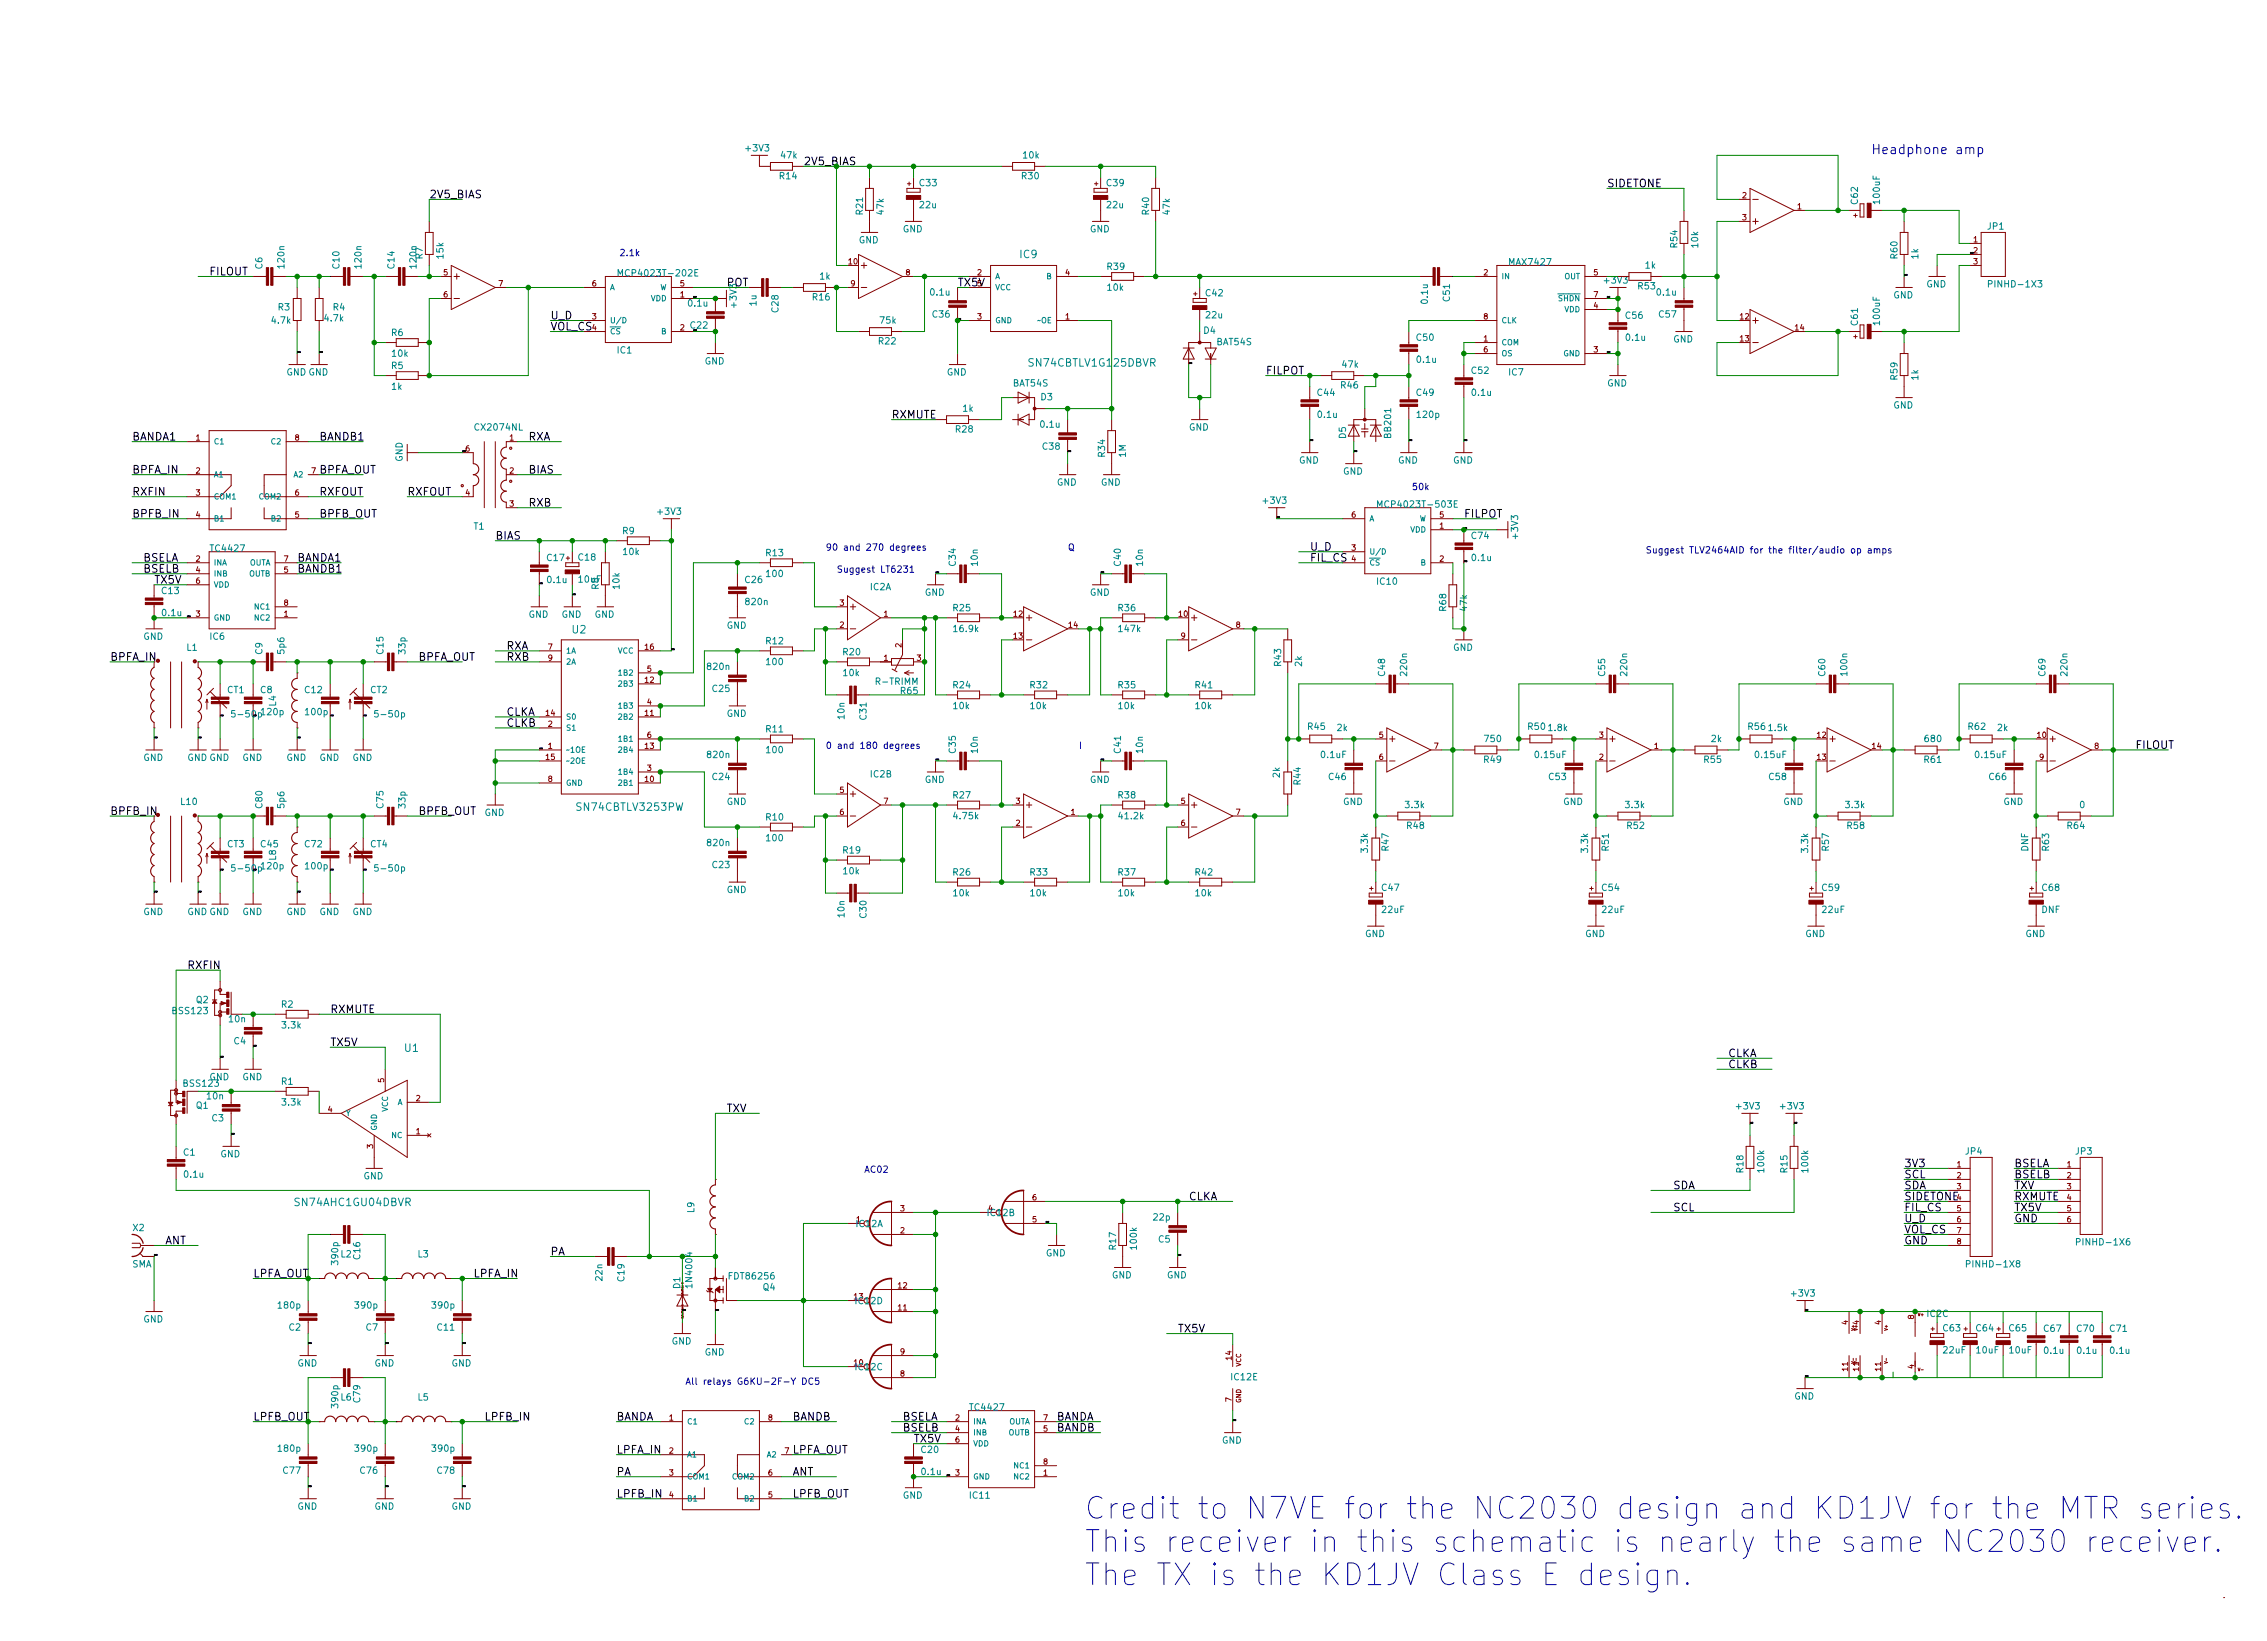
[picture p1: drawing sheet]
<svg xmlns="http://www.w3.org/2000/svg" width="523mm" height="379mm" viewBox="0 0 523 379" stroke-linecap="round" stroke-linejoin="round" font-family="sans-serif">
<defs><g id="words">
<g font-size="7" fill="#0000c2">
<text x="250.2" y="350.4">Credit to N7VE for the NC2030 design and KD1JV for the MTR series.</text>
<text x="250.2" y="358.1">This receiver in this schematic is nearly the same NC2030 receiver.</text>
<text x="250.2" y="365.8">The TX is the KD1JV Class E design.</text>
</g>
<text font-size="3" fill="#0000c2" x="431.8" y="35.6">Headphone amp</text>
<g font-size="2.5" fill="#008400">
<text x="185.4" y="38.1">2V5_BIAS</text>
<text x="58.4" y="294.7">LPFA_OUT</text>
<text x="58.4" y="327.7">LPFB_OUT</text>
</g>
<g font-size="2.5">
<text x="99.1" y="45.7">2V5_BIAS</text>
<text x="370.8" y="43.2">SIDETONE</text>
<text x="48.3" y="63.5">FILOUT</text>
<text x="167.6" y="66.1">POT</text>
<text x="221" y="66.1">TX5V</text>
<text x="127" y="73.7">U_D</text>
<text x="127" y="76.2">VOL_CS</text>
<text x="292.1" y="86.4">FILPOT</text>
<text x="30.5" y="101.6">BANDA1</text>
<text x="73.7" y="101.6">BANDB1</text>
<text x="121.9" y="101.6">RXA</text>
<text x="205.7" y="96.5">RXMUTE</text>
<text x="30.5" y="109.2">BPFA_IN</text>
<text x="73.7" y="109.2">BPFA_OUT</text>
<text x="121.9" y="109.2">BIAS</text>
<text x="30.5" y="114.3">RXFIN</text>
<text x="30.5" y="119.4">BPFB_IN</text>
<text x="73.7" y="119.4">BPFB_OUT</text>
<text x="73.7" y="114.3">RXFOUT</text>
<text x="94" y="114.3">RXFOUT</text>
<text x="121.9" y="116.9">RXB</text>
<text x="337.8" y="119.4">FILPOT</text>
<text x="114.3" y="124.5">BIAS</text>
<text x="33" y="129.6">BSELA</text>
<text x="68.6" y="129.6">BANDA1</text>
<text x="302.3" y="129.6">FIL_CS</text>
<text x="302.3" y="127">U_D</text>
<text x="33" y="132.1">BSELB</text>
<text x="35.6" y="134.6">TX5V</text>
<text x="68.6" y="132.1">BANDB1</text>
<text x="116.8" y="149.9">RXA</text>
<text x="25.4" y="152.4">BPFA_IN</text>
<text x="96.5" y="152.4">BPFA_OUT</text>
<text x="116.8" y="152.4">RXB</text>
<text x="116.8" y="165.1">CLKA</text>
<text x="116.8" y="167.7">CLKB</text>
<text x="492.8" y="172.7">FILOUT</text>
<text x="25.4" y="188">BPFB_IN</text>
<text x="96.5" y="188">BPFB_OUT</text>
<text x="43.2" y="223.5">RXFIN</text>
<text x="76.2" y="233.7">RXMUTE</text>
<text x="76.2" y="241.3">TX5V</text>
<text x="398.8" y="243.9">CLKA</text>
<text x="398.8" y="246.4">CLKB</text>
<text x="167.6" y="256.6">TXV</text>
<text x="439.4" y="269.3">3V3</text>
<text x="464.8" y="269.3">BSELA</text>
<text x="386.1" y="274.3">SDA</text>
<text x="439.4" y="274.3">SDA</text>
<text x="439.4" y="271.8">SCL</text>
<text x="464.8" y="274.3">TXV</text>
<text x="464.8" y="271.8">BSELB</text>
<text x="274.3" y="276.9">CLKA</text>
<text x="386.1" y="279.4">SCL</text>
<text x="439.4" y="279.4">FIL_CS</text>
<text x="439.4" y="282">U_D</text>
<text x="439.4" y="276.9">SIDETONE</text>
<text x="464.8" y="282">GND</text>
<text x="464.8" y="276.9">RXMUTE</text>
<text x="464.8" y="279.4">TX5V</text>
<text x="38.1" y="287">ANT</text>
<text x="439.4" y="284.5">VOL_CS</text>
<text x="439.4" y="287">GND</text>
<text x="127" y="289.6">PA</text>
<text x="109.2" y="294.7">LPFA_IN</text>
<text x="271.8" y="307.4">TX5V</text>
<text x="111.8" y="327.7">LPFB_IN</text>
<text x="142.2" y="327.7">BANDA</text>
<text x="182.9" y="327.7">BANDB</text>
<text x="208.3" y="327.7">BSELA</text>
<text x="243.8" y="327.7">BANDA</text>
<text x="142.2" y="335.3">LPFA_IN</text>
<text x="182.9" y="335.3">LPFA_OUT</text>
<text x="208.3" y="330.2">BSELB</text>
<text x="210.8" y="332.8">TX5V</text>
<text x="243.8" y="330.2">BANDB</text>
<text x="142.2" y="340.4">PA</text>
<text x="182.9" y="340.4">ANT</text>
<text x="142.2" y="345.5">LPFB_IN</text>
<text x="182.9" y="345.5">LPFB_OUT</text>
</g>
<g font-size="2.4" fill="#008484">
<text x="235.4" y="59.5">IC9</text>
<text x="237.8" y="84.6">SN74CBTLV1G125DBVR</text>
<text x="132.1" y="146.1">U2</text>
<text x="133.5" y="187">SN74CBTLV3253PW</text>
<text x="93.4" y="242.6">U1</text>
<text x="68.4" y="278.2">SN74AHC1GU04DBVR</text>
</g>
<g font-size="2.1" fill="#008484">
<text x="172.3" y="34.9">+3V3</text>
<text x="180" y="41.3">R14</text>
<text x="180.3" y="36.5">47k</text>
<text x="235.9" y="41.3">R30</text>
<text x="236.2" y="36.5">10k</text>
<text x="212.3" y="42.9">C33</text>
<text x="255.5" y="42.9">C39</text>
<text x="428.8" y="47" transform="rotate(-90 428.8 47)">C62</text>
<text x="433.8" y="46.8" transform="rotate(-90 433.8 46.8)">100uF</text>
<text x="199.1" y="49.4" transform="rotate(-90 199.1 49.4)">R21</text>
<text x="203.9" y="49.4" transform="rotate(-90 203.9 49.4)">47k</text>
<text x="208.3" y="53.6">GND</text>
<text x="212.3" y="48">22u</text>
<text x="251.5" y="53.6">GND</text>
<text x="255.5" y="48">22u</text>
<text x="265.2" y="49.4" transform="rotate(-90 265.2 49.4)">R40</text>
<text x="270" y="49.4" transform="rotate(-90 270 49.4)">47k</text>
<text x="458.7" y="53">JP1</text>
<text x="97.5" y="59.7" transform="rotate(-90 97.5 59.7)">R7</text>
<text x="102.3" y="59.6" transform="rotate(-90 102.3 59.6)">15k</text>
<text x="198.2" y="56.1">GND</text>
<text x="387.1" y="57.1" transform="rotate(-90 387.1 57.1)">R54</text>
<text x="391.9" y="57" transform="rotate(-90 391.9 57)">10k</text>
<text x="437.9" y="59.6" transform="rotate(-90 437.9 59.6)">R60</text>
<text x="442.7" y="59.7" transform="rotate(-90 442.7 59.7)">1k</text>
<text x="60.6" y="62" transform="rotate(-90 60.6 62)">C6</text>
<text x="65.6" y="61.7" transform="rotate(-90 65.6 61.7)">120n</text>
<text x="78.3" y="61.9" transform="rotate(-90 78.3 61.9)">C10</text>
<text x="83.4" y="61.7" transform="rotate(-90 83.4 61.7)">120n</text>
<text x="91" y="61.9" transform="rotate(-90 91 61.9)">C14</text>
<text x="96.1" y="61.7" transform="rotate(-90 96.1 61.7)">120n</text>
<text x="143.8" y="63.7">MCP4023T-202E</text>
<text x="189.2" y="64.5">1k</text>
<text x="255.6" y="62.2">R39</text>
<text x="348.5" y="61.2">MAX7427</text>
<text x="379.7" y="61.9">1k</text>
<text x="64.2" y="71.6">R3</text>
<text x="76.9" y="71.6">R4</text>
<text x="159" y="70.7">0.1u</text>
<text x="170" y="70.8" transform="rotate(-90 170 70.8)">+3V3</text>
<text x="174.6" y="70.5" transform="rotate(-90 174.6 70.5)">1u</text>
<text x="179.7" y="72" transform="rotate(-90 179.7 72)">C28</text>
<text x="187.6" y="69.3">R16</text>
<text x="214.8" y="68.2">0.1u</text>
<text x="255.7" y="67.1">10k</text>
<text x="278.3" y="68.3">C42</text>
<text x="329.5" y="69.9" transform="rotate(-90 329.5 69.9)">0.1u</text>
<text x="334.6" y="69.4" transform="rotate(-90 334.6 69.4)">C51</text>
<text x="378.1" y="66.7">R53</text>
<text x="382.5" y="68.2">0.1u</text>
<text x="436.9" y="68.8">GND</text>
<text x="444.6" y="66.3">GND</text>
<text x="459.6" y="66.3">PINHD-1X3</text>
<text x="62.8" y="74.6">4.7k</text>
<text x="75" y="74.1">4.7k</text>
<text x="90.4" y="77.5">R6</text>
<text x="159.4" y="75.8">C22</text>
<text x="203.2" y="74.6">75k</text>
<text x="215.3" y="73.2">C36</text>
<text x="277.8" y="77">D4</text>
<text x="278.4" y="73.4">22u</text>
<text x="375.2" y="73.5">C56</text>
<text x="382.9" y="73.2">C57</text>
<text x="428.8" y="75" transform="rotate(-90 428.8 75)">C61</text>
<text x="433.8" y="74.8" transform="rotate(-90 433.8 74.8)">100uF</text>
<text x="90.6" y="82.3">10k</text>
<text x="142.5" y="81.5">IC1</text>
<text x="202.8" y="79.4">R22</text>
<text x="280.8" y="79.6">BAT54S</text>
<text x="327" y="78.6">C50</text>
<text x="327.1" y="83.7">0.1u</text>
<text x="375.4" y="78.6">0.1u</text>
<text x="386.1" y="79">GND</text>
<text x="66.1" y="86.6">GND GND</text>
<text x="90.4" y="85.1">R5</text>
<text x="90.4" y="89.9">1k</text>
<text x="162.6" y="84.1">GND</text>
<text x="218.5" y="86.6">GND</text>
<text x="233.9" y="89.1">BAT54S</text>
<text x="309.5" y="89.6">R46</text>
<text x="309.9" y="84.8">47k</text>
<text x="339.7" y="86.2">C52</text>
<text x="348.2" y="86.6">IC7</text>
<text x="370.9" y="89.1">GND</text>
<text x="437.9" y="87.5" transform="rotate(-90 437.9 87.5)">R59</text>
<text x="442.7" y="87.6" transform="rotate(-90 442.7 87.6)">1k</text>
<text x="222.2" y="95">1k</text>
<text x="240.2" y="92.3">D3</text>
<text x="304.1" y="91.3">C44</text>
<text x="327" y="91.3">C49</text>
<text x="339.8" y="91.3">0.1u</text>
<text x="436.9" y="94.2">GND</text>
<text x="109.9" y="99.3">CX2074NL</text>
<text x="220.6" y="99.8">R28</text>
<text x="240.2" y="98.6">0.1u</text>
<text x="274.4" y="99.3">GND</text>
<text x="304.2" y="96.4">0.1u</text>
<text x="310.6" y="101.1" transform="rotate(-90 310.6 101.1)">D5</text>
<text x="321" y="100.9" transform="rotate(-90 321 100.9)">BB201</text>
<text x="327.2" y="96.4">120p</text>
<text x="92.9" y="106.5" transform="rotate(-90 92.9 106.5)">GND</text>
<text x="240.7" y="103.7">C38</text>
<text x="255" y="105.3" transform="rotate(-90 255 105.3)">R34</text>
<text x="259.8" y="105.5" transform="rotate(-90 259.8 105.5)">1M</text>
<text x="299.8" y="106.9">GND</text>
<text x="322.6" y="106.9">GND</text>
<text x="335.3" y="106.9">GND</text>
<text x="243.9" y="112">GND</text>
<text x="254.1" y="112">GND</text>
<text x="309.9" y="109.5">GND</text>
<text x="151.9" y="118.7">+3V3</text>
<text x="291.6" y="116.2">+3V3</text>
<text x="319" y="117.1">MCP4023T-503E</text>
<text x="109.3" y="122.2">T1</text>
<text x="143.7" y="123.2">R9</text>
<text x="339.7" y="124.3">C74</text>
<text x="350.3" y="124.1" transform="rotate(-90 350.3 124.1)">+3V3</text>
<text x="48.8" y="127.2">TC4427</text>
<text x="126.3" y="129.4">C17</text>
<text x="133.6" y="129.3">C18</text>
<text x="143.9" y="128">10k</text>
<text x="176.9" y="128.3">R13</text>
<text x="220.6" y="130.5" transform="rotate(-90 220.6 130.5)">C34</text>
<text x="225.7" y="130.4" transform="rotate(-90 225.7 130.4)">10n</text>
<text x="258.7" y="130.5" transform="rotate(-90 258.7 130.5)">C40</text>
<text x="263.8" y="130.4" transform="rotate(-90 263.8 130.4)">10n</text>
<text x="339.8" y="129.4">0.1u</text>
<text x="37.4" y="137">C13</text>
<text x="126.4" y="134.5">0.1u</text>
<text x="133.6" y="134.4">10uF</text>
<text x="138.2" y="135.9" transform="rotate(-90 138.2 135.9)">R8</text>
<text x="143" y="135.8" transform="rotate(-90 143 135.8)">10k</text>
<text x="172" y="134.5">C26</text>
<text x="177" y="133.1">100</text>
<text x="200.8" y="136.1">IC2A</text>
<text x="213.4" y="137.4">GND</text>
<text x="251.5" y="137.4">GND</text>
<text x="317.9" y="134.9">IC10</text>
<text x="37.5" y="142.1">0.1u</text>
<text x="122" y="142.5">GND</text>
<text x="129.6" y="142.5">GND</text>
<text x="137.2" y="142.5">GND</text>
<text x="172.2" y="139.6">820n</text>
<text x="220" y="141">R25</text>
<text x="258.1" y="141">R36</text>
<text x="333.8" y="140.9" transform="rotate(-90 333.8 140.9)">R68</text>
<text x="338.6" y="140.9" transform="rotate(-90 338.6 140.9)">47k</text>
<text x="33.1" y="147.6">GND</text>
<text x="48.5" y="147.6">IC6</text>
<text x="167.7" y="145">GND</text>
<text x="176.9" y="148.6">R12</text>
<text x="220.3" y="145.8">16.9k</text>
<text x="258.3" y="145.8">147k</text>
<text x="43.1" y="150.1">L1</text>
<text x="60.6" y="150.9" transform="rotate(-90 60.6 150.9)">C9</text>
<text x="65.6" y="150.8" transform="rotate(-90 65.6 150.8)">5p6</text>
<text x="88.5" y="150.8" transform="rotate(-90 88.5 150.8)">C15</text>
<text x="93.6" y="150.8" transform="rotate(-90 93.6 150.8)">33p</text>
<text x="163.4" y="154.5">820n</text>
<text x="177" y="153.4">100</text>
<text x="194.6" y="151.1">R20</text>
<text x="194.7" y="156">10k</text>
<text x="295.7" y="153.6" transform="rotate(-90 295.7 153.6)">R43</text>
<text x="300.5" y="153.7" transform="rotate(-90 300.5 153.7)">2k</text>
<text x="319.6" y="155.9" transform="rotate(-90 319.6 155.9)">C48</text>
<text x="324.7" y="155.7" transform="rotate(-90 324.7 155.7)">220n</text>
<text x="335.3" y="150.1">GND</text>
<text x="370.4" y="155.9" transform="rotate(-90 370.4 155.9)">C55</text>
<text x="375.5" y="155.7" transform="rotate(-90 375.5 155.7)">220n</text>
<text x="421.2" y="155.9" transform="rotate(-90 421.2 155.9)">C60</text>
<text x="426.3" y="155.7" transform="rotate(-90 426.3 155.7)">100n</text>
<text x="472" y="155.9" transform="rotate(-90 472 155.9)">C69</text>
<text x="477.1" y="155.7" transform="rotate(-90 477.1 155.7)">220n</text>
<text x="52.5" y="159.9">CT1</text>
<text x="60.1" y="159.9">C8</text>
<text x="70.4" y="159.9">C12</text>
<text x="85.5" y="159.9">CT2</text>
<text x="164.5" y="159.6">C25</text>
<text x="202.4" y="158">R-TRIMM</text>
<text x="207.9" y="160.1">R65</text>
<text x="220" y="158.8">R24</text>
<text x="237.8" y="158.8">R32</text>
<text x="258.1" y="158.8">R35</text>
<text x="275.9" y="158.8">R41</text>
<text x="54.2" y="165.5">5-50p 120p</text>
<text x="63.7" y="162.9" transform="rotate(-90 63.7 162.9)">L4</text>
<text x="70.6" y="165">100p</text>
<text x="87.2" y="165.5">5-50p</text>
<text x="167.7" y="165.3">GND</text>
<text x="194.9" y="165.8" transform="rotate(-90 194.9 165.8)">10n</text>
<text x="200" y="166" transform="rotate(-90 200 166)">C31</text>
<text x="220.1" y="163.6">10k</text>
<text x="237.9" y="163.6">10k</text>
<text x="258.2" y="163.6">10k</text>
<text x="276" y="163.6">10k</text>
<text x="176.9" y="168.9">R11</text>
<text x="177" y="173.7">100</text>
<text x="220.6" y="173.7" transform="rotate(-90 220.6 173.7)">C35</text>
<text x="225.7" y="173.6" transform="rotate(-90 225.7 173.6)">10n</text>
<text x="258.7" y="173.7" transform="rotate(-90 258.7 173.7)">C41</text>
<text x="263.8" y="173.6" transform="rotate(-90 263.8 173.6)">10n</text>
<text x="301.9" y="168.3">R45</text>
<text x="308.6" y="168.6">2k</text>
<text x="342.7" y="171.2">750</text>
<text x="352.7" y="168.3">R50</text>
<text x="357.5" y="168.6">1.8k</text>
<text x="395" y="171.2">2k</text>
<text x="403.5" y="168.3">R56</text>
<text x="408.3" y="168.6">1.5k</text>
<text x="444.3" y="171.2">680</text>
<text x="454.3" y="168.3">R62</text>
<text x="461" y="168.6">2k</text>
<text x="33.1" y="175.5">GND</text>
<text x="43.2" y="175.5">GND GND</text>
<text x="55.9" y="175.5">GND</text>
<text x="66.1" y="175.5">GND</text>
<text x="73.7" y="175.5">GND</text>
<text x="81.3" y="175.5">GND</text>
<text x="163.4" y="174.8">820n</text>
<text x="164.5" y="179.9">C24</text>
<text x="200.9" y="179.3">IC2B</text>
<text x="295.4" y="179.3" transform="rotate(-90 295.4 179.3)">2k</text>
<text x="305" y="174.8">0.1uF</text>
<text x="306.7" y="179.9">C46</text>
<text x="342.5" y="176">R49</text>
<text x="354.5" y="174.8">0.15uF</text>
<text x="357.5" y="179.9">C53</text>
<text x="393.3" y="176">R55</text>
<text x="405.3" y="174.8">0.15uF</text>
<text x="408.3" y="179.9">C58</text>
<text x="444.1" y="176">R61</text>
<text x="456.1" y="174.8">0.15uF</text>
<text x="459.1" y="179.9">C66</text>
<text x="41.8" y="185.7">L10</text>
<text x="167.7" y="185.7">GND</text>
<text x="213.4" y="180.6">GND</text>
<text x="220" y="184.2">R27</text>
<text x="251.5" y="180.6">GND</text>
<text x="258.1" y="184.2">R38</text>
<text x="300.2" y="180.9" transform="rotate(-90 300.2 180.9)">R44</text>
<text x="309.9" y="185.7">GND</text>
<text x="360.7" y="185.7">GND</text>
<text x="411.5" y="185.7">GND</text>
<text x="462.3" y="185.7">GND</text>
<text x="60.6" y="186.4" transform="rotate(-90 60.6 186.4)">C80</text>
<text x="65.6" y="186.3" transform="rotate(-90 65.6 186.3)">5p6</text>
<text x="88.5" y="186.4" transform="rotate(-90 88.5 186.4)">C75</text>
<text x="93.6" y="186.3" transform="rotate(-90 93.6 186.3)">33p</text>
<text x="111.8" y="188.2">GND</text>
<text x="176.9" y="189.2">R10</text>
<text x="220.3" y="189">4.75k</text>
<text x="258.4" y="189">41.2k</text>
<text x="324.4" y="186.4">3.3k</text>
<text x="324.8" y="191.2">R48</text>
<text x="375.2" y="186.4">3.3k</text>
<text x="375.6" y="191.2">R52</text>
<text x="426" y="186.4">3.3k</text>
<text x="426.4" y="191.2">R58</text>
<text x="477.2" y="191.2">R64</text>
<text x="480" y="186.4">0</text>
<text x="52.5" y="195.4">CT3</text>
<text x="60.3" y="195.4">C45</text>
<text x="70.4" y="195.4">C72</text>
<text x="85.5" y="195.4">CT4</text>
<text x="163.4" y="195.2">820n</text>
<text x="177" y="194.1">100</text>
<text x="194.6" y="196.9">R19</text>
<text x="315.7" y="196.5" transform="rotate(-90 315.7 196.5)">3.3k</text>
<text x="320.5" y="196.2" transform="rotate(-90 320.5 196.2)">R47</text>
<text x="366.5" y="196.5" transform="rotate(-90 366.5 196.5)">3.3k</text>
<text x="371.3" y="196.2" transform="rotate(-90 371.3 196.2)">R51</text>
<text x="417.3" y="196.5" transform="rotate(-90 417.3 196.5)">3.3k</text>
<text x="422.1" y="196.2" transform="rotate(-90 422.1 196.2)">R57</text>
<text x="468.1" y="196.4" transform="rotate(-90 468.1 196.4)">DNF</text>
<text x="472.9" y="196.2" transform="rotate(-90 472.9 196.2)">R63</text>
<text x="54.2" y="201">5-50p 120p</text>
<text x="63.7" y="198.5" transform="rotate(-90 63.7 198.5)">L8</text>
<text x="70.6" y="200.5">100p</text>
<text x="87.2" y="201">5-50p</text>
<text x="164.5" y="200.2">C23</text>
<text x="194.7" y="201.7">10k</text>
<text x="220" y="201.9">R26</text>
<text x="237.8" y="201.9">R33</text>
<text x="258.1" y="201.9">R37</text>
<text x="275.9" y="201.9">R42</text>
<text x="167.7" y="206">GND</text>
<text x="220.1" y="206.8">10k</text>
<text x="237.9" y="206.8">10k</text>
<text x="258.2" y="206.8">10k</text>
<text x="276" y="206.8">10k</text>
<text x="319" y="205.5">C47</text>
<text x="369.8" y="205.5">C54</text>
<text x="420.6" y="205.5">C59</text>
<text x="471.4" y="205.5">C68</text>
<text x="33.1" y="211.1">GND</text>
<text x="43.2" y="211.1">GND GND</text>
<text x="55.9" y="211.1">GND</text>
<text x="66.1" y="211.1">GND</text>
<text x="73.7" y="211.1">GND</text>
<text x="81.3" y="211.1">GND</text>
<text x="194.9" y="211.5" transform="rotate(-90 194.9 211.5)">10n</text>
<text x="200" y="211.7" transform="rotate(-90 200 211.7)">C30</text>
<text x="319" y="210.6">22uF</text>
<text x="369.8" y="210.6">22uF</text>
<text x="420.6" y="210.6">22uF</text>
<text x="471.1" y="210.6">DNF</text>
<text x="315" y="216.1">GND</text>
<text x="365.8" y="216.1">GND</text>
<text x="416.6" y="216.1">GND</text>
<text x="467.4" y="216.1">GND</text>
<text x="40" y="233.9">BSS123</text>
<text x="45.3" y="231.4">Q2</text>
<text x="65" y="232.4">R2</text>
<text x="65.2" y="237.2">3.3k</text>
<text x="54" y="240.9">C4</text>
<text x="42.5" y="250.7">BSS123</text>
<text x="48.3" y="249.2">GND</text>
<text x="55.9" y="249.2">GND</text>
<text x="65" y="250.2">R1</text>
<text x="45.3" y="255.7">Q1</text>
<text x="47.8" y="253.6">10n</text>
<text x="65.2" y="255">3.3k</text>
<text x="400.9" y="255.9">+3V3</text>
<text x="411" y="255.9">+3V3</text>
<text x="48.9" y="258.7">C3</text>
<text x="42.4" y="266.6">C1</text>
<text x="50.9" y="266.9">GND</text>
<text x="453.6" y="266.3">JP4</text>
<text x="479" y="266.3">JP3</text>
<text x="42.6" y="271.6">0.1u</text>
<text x="83.9" y="272">GND</text>
<text x="402.3" y="270.4" transform="rotate(-90 402.3 270.4)">R18</text>
<text x="407.1" y="270.3" transform="rotate(-90 407.1 270.3)">100k</text>
<text x="412.5" y="270.4" transform="rotate(-90 412.5 270.4)">R15</text>
<text x="417.3" y="270.3" transform="rotate(-90 417.3 270.3)">100k</text>
<text x="160.2" y="279.7" transform="rotate(-90 160.2 279.7)">L9</text>
<text x="228" y="280.5">IC12B</text>
<text x="266.3" y="281.5">22p</text>
<text x="30.7" y="284">X2</text>
<text x="197.6" y="283.1">IC12A</text>
<text x="267.4" y="286.6">C5</text>
<text x="479.9" y="287.3">PINHD-1X6</text>
<text x="30.5" y="292.3">SMA</text>
<text x="78.1" y="291.5" transform="rotate(-90 78.1 291.5)">390p</text>
<text x="78.7" y="290">L2</text>
<text x="83.1" y="290.4" transform="rotate(-90 83.1 290.4)">C16</text>
<text x="96.4" y="290">L3</text>
<text x="241.4" y="289.8">GND</text>
<text x="257.6" y="288.2" transform="rotate(-90 257.6 288.2)">R17</text>
<text x="262.4" y="288.1" transform="rotate(-90 262.4 288.1)">100k</text>
<text x="454.5" y="292.3">PINHD-1X8</text>
<text x="139" y="295.3" transform="rotate(-90 139 295.3)">22n</text>
<text x="144.1" y="295.5" transform="rotate(-90 144.1 295.5)">C19</text>
<text x="157" y="297.2" transform="rotate(-90 157 297.2)">D1</text>
<text x="159.8" y="296.7" transform="rotate(-90 159.8 296.7)">1N4004</text>
<text x="168.5" y="295.1">FDT86256</text>
<text x="176.1" y="297.7">Q4</text>
<text x="256.6" y="294.9">GND</text>
<text x="269.3" y="294.9">GND</text>
<text x="413.6" y="299.1">+3V3</text>
<text x="33.1" y="305">GND</text>
<text x="64.3" y="301.8">180p</text>
<text x="82.1" y="301.8">390p</text>
<text x="99.9" y="301.8">390p</text>
<text x="197.5" y="300.8">IC12D</text>
<text x="444.8" y="303.8">IC2C</text>
<text x="66.7" y="306.9">C2</text>
<text x="84.5" y="306.9">C7</text>
<text x="101" y="306.9">C11</text>
<text x="155" y="310.1">GND</text>
<text x="448.5" y="307.1">C63</text>
<text x="456.1" y="307.1">C64</text>
<text x="463.8" y="307.1">C65</text>
<text x="471.8" y="307.2">C67</text>
<text x="479.4" y="307.2">C70</text>
<text x="487" y="307.2">C71</text>
<text x="68.6" y="315.2">GND</text>
<text x="86.4" y="315.2">GND</text>
<text x="104.2" y="315.2">GND</text>
<text x="162.6" y="312.7">GND</text>
<text x="197.5" y="316.1">IC12C</text>
<text x="448.6" y="312.2">22uF</text>
<text x="456.2" y="312.2">10uF</text>
<text x="463.8" y="312.2">10uF</text>
<text x="471.9" y="312.3">0.1u</text>
<text x="479.5" y="312.3">0.1u</text>
<text x="487.1" y="312.3">0.1u</text>
<text x="78.7" y="323.1">L6</text>
<text x="83.1" y="323.4" transform="rotate(-90 83.1 323.4)">C79</text>
<text x="96.4" y="323.1">L5</text>
<text x="284.2" y="318.4">IC12E</text>
<text x="414.1" y="322.8">GND</text>
<text x="78.1" y="324.6" transform="rotate(-90 78.1 324.6)">390p</text>
<text x="224.1" y="325.4">TC4427</text>
<text x="64.3" y="334.9">180p</text>
<text x="82.1" y="334.9">390p</text>
<text x="99.9" y="334.9">390p</text>
<text x="212.7" y="335.1">C20</text>
<text x="282" y="333">GND</text>
<text x="65.4" y="339.9">C77</text>
<text x="83.2" y="339.9">C76</text>
<text x="101" y="339.9">C78</text>
<text x="212.8" y="340.2">0.1u</text>
<text x="208.3" y="345.7">GND</text>
<text x="223.9" y="345.7">IC11</text>
<text x="68.6" y="348.2">GND</text>
<text x="86.4" y="348.2">GND</text>
<text x="104.2" y="348.2">GND</text>
</g>
<g font-size="2.1" fill="#0000c2">
<text x="142.9" y="59.1">2.1k</text>
<text x="325.8" y="113">50k</text>
<text x="190.5" y="127">90 and 270 degrees</text>
<text x="246.4" y="127">Q</text>
<text x="379.7" y="127.7">Suggest TLV2464AID for the filter/audio op amps</text>
<text x="193" y="132.1">Suggest LT6231</text>
<text x="190.5" y="172.7">0 and 180 degrees</text>
<text x="248.9" y="172.7">I</text>
<text x="199.4" y="270.5">AC02</text>
<text x="158.1" y="319.4">All relays G6KU-2F-Y DC5</text>
</g>
<text font-size="2.1" fill="#008400" x="370.4" y="65.4">+3V3</text>
<text font-size="2.1" fill="#840000" x="52.9" y="235.8">10n</text>
<g font-size="1.8" fill="#840000">
<text x="402.1" y="45.7">2</text>
<text x="402.1" y="50.8">3</text>
<text x="414.8" y="48.3">1</text>
<text x="455.4" y="55.9">1</text>
<text x="455.4" y="58.4">2</text>
<text x="102.4" y="63.5">5</text>
<text x="195.9" y="61">10</text>
<text x="209.1" y="63.5">8</text>
<text x="225.6" y="63.5">2</text>
<text x="245.9" y="63.5">4</text>
<text x="342.4" y="63.5">2</text>
<text x="367.8" y="63.5">5</text>
<text x="455.4" y="61">3</text>
<text x="102.4" y="68.6">6</text>
<text x="115.1" y="66.1">7</text>
<text x="136.7" y="66.1">6</text>
<text x="157" y="68.6">1</text>
<text x="157" y="66.1">5</text>
<text x="196.4" y="66.1">9</text>
<text x="225.6" y="66.1">5</text>
<text x="367.8" y="71.1">4</text>
<text x="367.8" y="68.6">7</text>
<text x="136.7" y="73.7">3</text>
<text x="136.7" y="76.2">4</text>
<text x="157" y="76.2">2</text>
<text x="225.6" y="73.7">3</text>
<text x="245.9" y="73.7">1</text>
<text x="342.4" y="73.7">8</text>
<text x="401.6" y="73.7">12</text>
<text x="414.3" y="76.2">14</text>
<text x="342.4" y="78.8">1</text>
<text x="342.4" y="81.3">6</text>
<text x="367.8" y="81.3">3</text>
<text x="401.6" y="78.8">13</text>
<text x="45.2" y="101.6">1</text>
<text x="68.1" y="101.6">8</text>
<text x="117.6" y="101.6">1</text>
<text x="107.5" y="104.2">6</text>
<text x="45.2" y="109.2">2</text>
<text x="71.9" y="109.2">7</text>
<text x="117.6" y="109.2">2</text>
<text x="45.2" y="114.3">3</text>
<text x="45.2" y="119.4">4</text>
<text x="68.1" y="119.4">5</text>
<text x="68.1" y="114.3">6</text>
<text x="107.5" y="114.3">4</text>
<text x="117.6" y="116.9">3</text>
<text x="311.9" y="119.4">6</text>
<text x="332.3" y="119.4">5</text>
<text x="332.3" y="121.9">1</text>
<text x="45.2" y="129.6">2</text>
<text x="65.6" y="129.6">7</text>
<text x="311.9" y="127">3</text>
<text x="311.9" y="129.6">4</text>
<text x="332.3" y="129.6">2</text>
<text x="45.2" y="132.1">4</text>
<text x="45.2" y="134.6">6</text>
<text x="65.6" y="132.1">5</text>
<text x="45.2" y="142.3">3</text>
<text x="65.6" y="142.3">1</text>
<text x="65.6" y="139.7">8</text>
<text x="193.8" y="139.7">3</text>
<text x="204" y="142.3">1</text>
<text x="234" y="142.3">12</text>
<text x="272.1" y="142.3">10</text>
<text x="126.5" y="149.9">7</text>
<text x="148.9" y="149.9">16</text>
<text x="193.8" y="144.8">2</text>
<text x="208" y="149.3" transform="rotate(-90 208 149.3)">2</text>
<text x="234" y="147.3">13</text>
<text x="246.7" y="144.8">14</text>
<text x="272.6" y="147.3">9</text>
<text x="285.3" y="144.8">8</text>
<text x="126.5" y="152.4">9</text>
<text x="149.4" y="155">5</text>
<text x="204" y="152.4">1</text>
<text x="211.6" y="152.4">3</text>
<text x="148.9" y="157.5">12</text>
<text x="126" y="165.1">14</text>
<text x="126.5" y="167.7">2</text>
<text x="148.9" y="165.1">11</text>
<text x="149.4" y="162.6">4</text>
<text x="126.5" y="172.7">1</text>
<text x="148.9" y="172.7">13</text>
<text x="149.4" y="170.2">6</text>
<text x="318.3" y="170.2">5</text>
<text x="331" y="172.7">7</text>
<text x="369.1" y="170.2">3</text>
<text x="381.8" y="172.7">1</text>
<text x="419.4" y="170.2">12</text>
<text x="432.1" y="172.7">14</text>
<text x="470.2" y="170.2">10</text>
<text x="483.4" y="172.7">8</text>
<text x="126" y="175.3">15</text>
<text x="149.4" y="177.8">3</text>
<text x="318.3" y="175.3">6</text>
<text x="369.1" y="175.3">2</text>
<text x="419.4" y="175.3">13</text>
<text x="470.7" y="175.3">9</text>
<text x="126.5" y="180.4">8</text>
<text x="148.9" y="180.4">10</text>
<text x="193.8" y="182.9">5</text>
<text x="204" y="185.4">7</text>
<text x="234.5" y="185.4">3</text>
<text x="272.6" y="185.4">5</text>
<text x="193.8" y="188">6</text>
<text x="234.5" y="190.5">2</text>
<text x="247.2" y="188">1</text>
<text x="272.6" y="190.5">6</text>
<text x="285.3" y="188">7</text>
<text x="88.6" y="249.7" transform="rotate(-90 88.6 249.7)">5</text>
<text x="75.7" y="256.6">4</text>
<text x="96" y="254">2</text>
<text x="96" y="261.6">1</text>
<text x="86.1" y="264.9" transform="rotate(-90 86.1 264.9)">3</text>
<text x="451.6" y="269.3">1</text>
<text x="477" y="269.3">1</text>
<text x="451.6" y="271.8">2</text>
<text x="451.6" y="274.3">3</text>
<text x="477" y="271.8">2</text>
<text x="477" y="274.3">3</text>
<text x="197.6" y="282">1</text>
<text x="207.8" y="279.4">3</text>
<text x="228.1" y="279.4">4</text>
<text x="238.3" y="282">5</text>
<text x="238.3" y="276.9">6</text>
<text x="451.6" y="276.9">4</text>
<text x="451.6" y="279.4">5</text>
<text x="451.6" y="282">6</text>
<text x="477" y="276.9">4</text>
<text x="477" y="279.4">5</text>
<text x="477" y="282">6</text>
<text x="207.8" y="284.5">2</text>
<text x="451.6" y="284.5">7</text>
<text x="451.6" y="287">8</text>
<text x="197.2" y="299.7">13</text>
<text x="207.3" y="297.2">12</text>
<text x="207.3" y="302.3">11</text>
<text x="426.5" y="305.6" transform="rotate(-90 426.5 305.6)">4</text>
<text x="429" y="305.6" transform="rotate(-90 429 305.6)">4</text>
<text x="434.1" y="305.6" transform="rotate(-90 434.1 305.6)">4</text>
<text x="441.7" y="304.3" transform="rotate(-90 441.7 304.3)">8</text>
<text x="197.2" y="315">10</text>
<text x="207.8" y="317.5">8</text>
<text x="207.8" y="312.4">9</text>
<text x="284.2" y="313.7" transform="rotate(-90 284.2 313.7)">14</text>
<text x="426.5" y="316.2" transform="rotate(-90 426.5 316.2)">11</text>
<text x="429" y="316.2" transform="rotate(-90 429 316.2)">11</text>
<text x="434.1" y="316.2" transform="rotate(-90 434.1 316.2)">11</text>
<text x="441.7" y="315.7" transform="rotate(-90 441.7 315.7)">4</text>
<text x="284.2" y="323.3" transform="rotate(-90 284.2 323.3)">7</text>
<text x="154.5" y="327.7">1</text>
<text x="177.3" y="327.7">8</text>
<text x="220.5" y="327.7">2</text>
<text x="240.8" y="327.7">7</text>
<text x="154.5" y="335.3">2</text>
<text x="181.1" y="335.3">7</text>
<text x="220.5" y="330.2">4</text>
<text x="220.5" y="332.8">6</text>
<text x="240.8" y="330.2">5</text>
<text x="154.5" y="340.4">3</text>
<text x="177.3" y="340.4">6</text>
<text x="220.5" y="340.4">3</text>
<text x="240.8" y="340.4">1</text>
<text x="240.8" y="337.8">8</text>
<text x="154.5" y="345.5">4</text>
<text x="177.3" y="345.5">5</text>
</g>
<g font-size="1.8" fill="#008484">
<text x="229.6" y="64.4">A</text>
<text x="241.6" y="64.4">B</text>
<text x="346.5" y="64.4">IN</text>
<text x="361" y="64.4">OUT</text>
<text x="140.7" y="66.9">A</text>
<text x="150.2" y="69.5">VDD</text>
<text x="152.2" y="66.9">W</text>
<text x="229.6" y="66.9">VCC</text>
<text x="359.7" y="69.5">SHDN</text>
<text x="140.7" y="74.6">U/D</text>
<text x="140.7" y="77.1">CS</text>
<text x="152.7" y="77.1">B</text>
<text x="229.6" y="74.6">GND</text>
<text x="240.3" y="74.6">OE</text>
<text x="346.5" y="74.6">CLK</text>
<text x="361" y="72">VDD</text>
<text x="346.5" y="79.6">COM</text>
<text x="346.5" y="82.2">OS</text>
<text x="360.8" y="82.2">GND</text>
<text x="49.3" y="102.5">C1</text>
<text x="62.8" y="102.5">C2</text>
<text x="49.3" y="110.1">A1</text>
<text x="67.8" y="110.1">A2</text>
<text x="49.3" y="115.2">COM1</text>
<text x="59.9" y="115.2">COM2</text>
<text x="49.3" y="120.3">B1</text>
<text x="62.8" y="120.3">B2</text>
<text x="316" y="120.3">A</text>
<text x="325.5" y="122.8">VDD</text>
<text x="327.5" y="120.3">W</text>
<text x="49.3" y="130.4">INA</text>
<text x="57.5" y="130.4">OUTA</text>
<text x="316" y="127.9">U/D</text>
<text x="316" y="130.4">CS</text>
<text x="327.9" y="130.4">B</text>
<text x="49.3" y="133">INB</text>
<text x="49.3" y="135.5">VDD</text>
<text x="57.5" y="133">OUTB</text>
<text x="49.3" y="143.1">GND</text>
<text x="59" y="143.1">NC2</text>
<text x="59" y="140.6">NC1</text>
<text x="130.6" y="150.8">1A</text>
<text x="130.6" y="153.3">2A</text>
<text x="142.6" y="150.8">VCC</text>
<text x="143.1" y="155.8">1B2</text>
<text x="143.1" y="158.4">2B3</text>
<text x="130.6" y="166">S0</text>
<text x="143.1" y="166">2B2</text>
<text x="143.1" y="163.5">1B3</text>
<text x="130.6" y="173.6">1OE</text>
<text x="130.6" y="168.5">S1</text>
<text x="143.1" y="173.6">2B4</text>
<text x="143.1" y="171.1">1B1</text>
<text x="130.6" y="176.2">2OE</text>
<text x="143.1" y="178.7">1B4</text>
<text x="130.6" y="181.2">GND</text>
<text x="143.1" y="181.2">2B1</text>
<text x="79.8" y="257.4">Y</text>
<text x="89.5" y="256.5" transform="rotate(-90 89.5 256.5)">VCC</text>
<text x="91.7" y="254.9">A</text>
<text x="87" y="260.9" transform="rotate(-90 87 260.9)">GND</text>
<text x="90.4" y="262.5">NC</text>
<text x="158.5" y="328.6">C1</text>
<text x="172" y="328.6">C2</text>
<text x="224.5" y="328.6">INA</text>
<text x="232.7" y="328.6">OUTA</text>
<text x="224.5" y="331.1">INB</text>
<text x="224.5" y="333.6">VDD</text>
<text x="232.7" y="331.1">OUTB</text>
<text x="158.5" y="336.2">A1</text>
<text x="158.5" y="341.3">COM1</text>
<text x="169.1" y="341.3">COM2</text>
<text x="177.1" y="336.2">A2</text>
<text x="224.5" y="341.3">GND</text>
<text x="234.2" y="341.3">NC2</text>
<text x="234.2" y="338.7">NC1</text>
<text x="158.5" y="346.3">B1</text>
<text x="172" y="346.3">B2</text>
</g>
<g font-size="1.5" fill="#840000">
<text x="210.3" y="42.8" transform="rotate(-90 210.3 42.8)">+</text>
<text x="253.4" y="42.8" transform="rotate(-90 253.4 42.8)">+</text>
<text x="427.8" y="50.2">+</text>
<text x="276.3" y="68.2" transform="rotate(-90 276.3 68.2)">+</text>
<text x="427.8" y="78.1">+</text>
<text x="131.5" y="129.2" transform="rotate(-90 131.5 129.2)">+</text>
<text x="316.9" y="205.4" transform="rotate(-90 316.9 205.4)">+</text>
<text x="367.7" y="205.4" transform="rotate(-90 367.7 205.4)">+</text>
<text x="418.5" y="205.4" transform="rotate(-90 418.5 205.4)">+</text>
<text x="469.3" y="205.4" transform="rotate(-90 469.3 205.4)">+</text>
<text x="446.5" y="307" transform="rotate(-90 446.5 307)">+</text>
<text x="454.1" y="307" transform="rotate(-90 454.1 307)">+</text>
<text x="461.7" y="307" transform="rotate(-90 461.7 307)">+</text>
<text x="286.4" y="315.3" transform="rotate(-90 286.4 315.3)">VCC</text>
<text x="286.4" y="323.6" transform="rotate(-90 286.4 323.6)">GND</text>
</g>
<g font-size="1" fill="#840000">
<text x="442.7" y="303.6">V+</text>
<text x="428" y="306.9" transform="rotate(-90 428 306.9)">V+</text>
<text x="428.7" y="306.9" transform="rotate(-90 428.7 306.9)">V+</text>
<text x="435.6" y="306.9" transform="rotate(-90 435.6 306.9)">V+</text>
<text x="428.7" y="314.4" transform="rotate(-90 428.7 314.4)">V-</text>
<text x="435.6" y="314.4" transform="rotate(-90 435.6 314.4)">V-</text>
<text x="442.8" y="316.3">V-</text>
</g>
<g font-size=".5" fill="#840000">
<text x="157.7" y="298.9" transform="rotate(-90 157.7 298.9)">SpiceOrder 2</text>
<text x="157.7" y="304" transform="rotate(-90 157.7 304)">SpiceOrder 1</text>
</g>
<g font-size=".4">
<text x="454.7" y="58.5">GND</text>
<text x="439.4" y="63.6">GND</text>
<text x="160" y="68.7">3V3</text>
<text x="370.8" y="68.7">3V3</text>
<text x="160" y="76.3">GND</text>
<text x="221" y="73.7">GND</text>
<text x="68.6" y="81.4">GND</text>
<text x="73.7" y="81.4">GND</text>
<text x="274.3" y="83.9">GND</text>
<text x="370.8" y="81.4">GND</text>
<text x="302.3" y="101.7">GND</text>
<text x="325.1" y="101.7">GND</text>
<text x="337.8" y="101.7">GND</text>
<text x="106.7" y="104.2">GND</text>
<text x="246.4" y="104.2">GND</text>
<text x="312.4" y="104.2">GND</text>
<text x="294.6" y="119.5">3V3</text>
<text x="337.8" y="122">3V3</text>
<text x="337.8" y="129.6">GND</text>
<text x="124.5" y="134.7">GND</text>
<text x="132.1" y="137.2">GND</text>
<text x="215.9" y="132.2">GND</text>
<text x="254" y="132.2">GND</text>
<text x="43.2" y="142.3">GND</text>
<text x="154.9" y="149.9">3V3</text>
<text x="50.8" y="165.2">GND</text>
<text x="58.4" y="165.2">GND</text>
<text x="76.2" y="165.2">GND</text>
<text x="83.8" y="165.2">GND</text>
<text x="35.6" y="170.3">GND</text>
<text x="45.7" y="170.3">GND</text>
<text x="68.6" y="170.3">GND</text>
<text x="124.5" y="172.8">GND</text>
<text x="215.9" y="175.3">GND</text>
<text x="254" y="175.3">GND</text>
<text x="50.8" y="200.7">GND</text>
<text x="58.4" y="200.7">GND</text>
<text x="76.2" y="200.7">GND</text>
<text x="83.8" y="200.7">GND</text>
<text x="35.6" y="205.8">GND</text>
<text x="45.7" y="205.8">GND</text>
<text x="68.6" y="205.8">GND</text>
<text x="50.8" y="243.9">GND</text>
<text x="58.4" y="241.4">GND</text>
<text x="53.3" y="261.7">GND</text>
<text x="403.9" y="259.2">3V3</text>
<text x="414" y="259.2">3V3</text>
<text x="241.3" y="282">GND</text>
<text x="35.6" y="289.6">GND</text>
<text x="271.8" y="289.6">GND</text>
<text x="157.5" y="302.3">GND</text>
<text x="165.1" y="302.3">GND</text>
<text x="416.6" y="302.3">3V3</text>
<text x="71.1" y="310">GND</text>
<text x="88.9" y="310">GND</text>
<text x="106.7" y="310">GND</text>
<text x="416.6" y="317.6">GND</text>
<text x="284.5" y="327.7">GND</text>
<text x="218.4" y="340.4">GND</text>
<text x="71.1" y="343">GND</text>
<text x="88.9" y="343">GND</text>
<text x="106.7" y="343">GND</text>
</g>
</g></defs>
<g fill="none" stroke="#840000" stroke-width=".23">
<path d="M173.4 35.8h3.8M175.3 35.8v2.6h2.5M177.8 37.5h5.1v1.8h-5.1zM182.9 38.4h2.5M231.1 38.4h2.6M233.7 37.5h5.1v1.8h-5.1zM238.8 38.4h2.5M98.2 53.6h1.7v5.1h-1.7zM99.1 51.1v2.5M99.1 58.7v2.5M198.1 58.7l10.2 5.1-10.2 5.1zM198.8 53.6h3.8"/>
<path d="M199.8 43.5h1.7v5h-1.7zM200.7 40.9v2.6M200.7 48.5v5.1M208.9 51.1h3.8M209.3 43.5h3v.8h-3zM210.8 40.9v2.6M210.8 46v5.1M252.1 51.1h3.8M252.5 43.5h3v.8h-3zM254 40.9v2.6M254 46v5.1M265.8 43.5h1.8v5h-1.8z"/>
<path d="M266.7 40.9v2.6M266.7 48.5v2.6M387.7 51.1h1.8v5.1h-1.8zM388.6 48.5v2.6M388.6 56.2v2.5M401.3 46h2.6M401.3 51.1h2.6M403.9 43.5l10.1 5-10.1 5.1zM404.5 46h1.3M404.5 51.1h1.3M405.1 50.4v1.3M414 48.5h2.6"/>
<path d="M426.7 48.5h2.6M429.3 47h.8v3.1h-.8zM431.8 48.5h2.5M438.5 53.6h1.8v5.1h-1.8zM439.4 51.1v2.5M439.4 58.7v2.5M454.7 56.2h2.5M454.7 58.7h2.5M457.2 53.6h5.6v10.2h-5.6zM58.4 63.8h3.1M63 63.8h3M67.7 68.9h1.8v5h-1.8z"/>
<path d="M68.6 66.3v2.6M68.6 73.9v2.6M72.8 68.9h1.7v5h-1.7zM73.7 66.3v2.6M73.7 73.9v2.6M76.2 63.8h3M80.8 63.8h3M88.9 63.8h3M88.9 79h2.5M91.4 78.1h5.1v1.8h-5.1zM93.5 63.8h3M96.5 79h2.6"/>
<path d="M101.6 63.8h2.5M101.6 68.9h2.5M104.1 61.2l10.2 5.1-10.2 5.1zM104.8 63.8h1.2M104.8 68.9h1.2M105.4 63.1v1.3M114.3 66.3h2.5M134.6 73.9h5.1M134.6 66.3h5.1M134.6 76.5h5.1M139.7 63.8h15.2v15.2h-15.2zM154.9 68.9h5.1"/>
<path d="M154.9 66.3h5.1M154.9 76.5h5.1M165.1 73.4v3.1M165.1 79v2.6M167.6 68.9h-2.5v3M167.6 66.9v3.9M172.7 66.3h3.1M177.3 66.3h3M182.9 66.3h2.5M185.4 65.4h5.1v1.8h-5.1zM190.5 66.3h2.5M195.6 66.3h2.5"/>
<path d="M198.1 76.5h2.6M198.8 61.2h1.2M198.8 66.3h1.2M199.4 60.6v1.3M200.7 75.6h5v1.8h-5zM205.7 76.5h2.6M208.3 63.8h2.5M221 66.3v3.1M221 70.9v3M223.5 63.8h5.1M223.5 73.9h5.1M223.5 66.3h5.1"/>
<path d="M228.6 61.2h15.2v15.3h-15.2zM243.8 63.8h5.1M243.8 73.9h5.1M254 63.8h2.5M256.5 62.9h5.1v1.8h-5.1zM261.6 63.8h2.6M275.3 68.9h3.1v.8h-3.1zM276.9 66.3v2.6M276.9 71.4v2.5M276.9 76.5v2.5M325.1 76.5v3M327.7 63.8h3"/>
<path d="M332.2 63.8h3.1M340.4 63.8h5M340.4 79h5M340.4 73.9h5M345.4 61.2h20.4v22.9h-20.4zM365.8 63.8h5M365.8 71.4h5M365.8 68.9h5M371.5 66.3h3.8M373.4 66.3v2.6M373.4 71.4v3M373.4 76v3"/>
<path d="M375.9 62.9h5.1v1.8h-5.1zM381 63.8h2.5M386.7 76.5h3.8M388.6 66.3v3.1M388.6 70.9v5.6M403.9 71.4l10.1 5.1-10.1 5.1zM404.5 79h1.3M404.5 73.9h1.3M405.1 73.3v1.3M426.7 76.5h2.6M429.3 74.9h.8v3.1h-.8zM431.8 76.5h2.5"/>
<path d="M437.5 66.3h3.8M439.4 63.8v2.5M439.4 79v2.6M445.1 63.8h3.8M447 61.2v2.6M454.7 61.2h2.5M48.3 99.3h17.7v22.9h-17.7zM66.7 84.1h3.8M68.6 81.6v2.5M71.8 84.1h3.8M73.7 81.6v2.5M88.9 86.6h2.5"/>
<path d="M91.4 85.7h5.1v1.8h-5.1zM96.5 86.6h2.6M163.2 81.6h3.8M215.9 96.8h2.5M218.4 95.9h5.1v1.8h-5.1zM219.1 84.1h3.8M221 81.6v2.5M223.5 96.8h2.6M233.7 96.8h2.5M233.7 91.7h5.1v5.1h-1.3M234.9 90.4l2.6 1.3-2.6 1.3zM234.9 95.5v2.6"/>
<path d="M234.9 96.8l2.6-1.3v2.6zM237.5 90.4v2.6M238.8 94.3h2.5M246.4 96.8v3M255.7 99.3h1.7v5.1h-1.7zM256.5 96.8v2.5M273 80.3h2.6M274.3 80.3l1.3 2.5h-2.6zM275 96.8h3.8M276.9 94.3v2.5M278.1 82.8h2.6M278.1 80.3h2.6l-1.3 2.5z"/>
<path d="M279.4 80.3v-1.3h-5.1v5.1M279.4 81.6v2.5M302.3 89.2v3M302.3 93.7v3.1M304.8 86.6h2.5M307.3 85.7h5.1v1.8h-5.1zM311.1 98.1h2.6M312.4 86.6h2.6M312.4 98.1l1.3 2.5h-2.6zM314.2 99.6h1.5M314.2 99h1.5M315 94.3v2.5"/>
<path d="M315 97.7v1.3M315 99.6v1.3M316.2 98.1h2.6M317.5 98.1l1.3 2.5h-2.6zM325.1 81v3.1M325.1 89.2v3M325.1 93.7v3.1M337.8 84.1v3M337.8 88.7v3M340.4 81.6h5M365.8 81.6h5M371.5 86.6h3.8"/>
<path d="M373.4 84.1v2.5M437.5 91.7h3.8M438.5 81.6h1.8v5h-1.8zM439.4 86.6v5.1M43.2 109.5h10.1v2.5l-2.5 2.6h-7.6M43.2 101.9h5.1M53.3 117.1v2.6h-10.1M61 117.1v2.6h10.1M66 109.5h-5v5.1h10.1M66 101.9h5.1M71.1 109.5h2.6M94 104.4h2.5"/>
<path d="M94 102.5v3.8M106.7 104.4h2.5v2.6M109.2 112v2.6h-2.5M111.8 101.9v15.2M114.3 101.9v15.2M116.8 109.5h2.6M116.8 108.2v2.6M116.8 115.8v1.3h2.6M119.4 101.9h-2.6v1.2M153 119.7h3.8M154.9 119.7v2.5M244.5 109.5h3.8"/>
<path d="M246.4 101.4v3M246.4 107v2.5M254.6 109.5h3.8M256.5 104.4v5.1M292.7 117.1h3.8M294.6 117.1v2.6M300.4 104.4h3.8M302.3 101.9v2.5M309.9 119.7h5.1M310.5 107h3.8M312.4 101.9v-5.1h5.1v5.1M312.4 104.4v2.6"/>
<path d="M315 117.1h15.2v15.3h-15.2zM323.2 104.4h3.8M325.1 101.9v2.5M330.2 119.7h5.1M335.9 104.4h3.8M337.8 101.9v2.5M35.6 134.9v3M35.6 139.5v5.6M43.2 129.8h5.1M43.2 134.9h5.1M43.2 132.4h5.1M48.3 127.3h15.2v17.8h-15.2z"/>
<path d="M63.5 129.8h5.1M63.5 140h5.1M63.5 132.4h5.1M122.6 140h3.8M124.5 127.3v3M124.5 131.8v3.1M124.5 137.4v2.6M130.2 140h3.8M130.6 129.8h3v.9h-3zM132.1 127.3v2.5M132.1 132.4v2.5M132.1 137.4v2.6"/>
<path d="M137.8 140h3.8M138.8 129.8h1.8v5.1h-1.8zM139.7 127.3v2.5M139.7 134.9v5.1M142.2 124.7h2.6M144.8 123.8h5.1v1.8h-5.1zM149.9 124.7h2.5M170.2 132.4v3M170.2 136.9v5.6M175.3 129.8h2.5M177.8 128.9h5.1v1.8h-5.1zM182.9 129.8h2.5"/>
<path d="M193 140h2.6M195.6 137.4l7.6 5.1-7.6 5.1zM196.2 140h1.3M196.8 139.3v1.3M214 134.9h3.8M215.9 132.4v2.5M218.4 132.4h3.1M223 132.4h3.1M236.2 140l10.2 5.1-10.2 5zM252.1 134.9h3.8M254 132.4v2.5M256.5 132.4h3.1"/>
<path d="M261.1 132.4h3.1M274.3 140l10.2 5.1-10.2 5zM309.9 129.8h5.1M309.9 127.3h5.1M330.2 129.8h5.1M330.2 122.2h5.1M334.4 134.9h1.8v5.1h-1.8zM335.3 132.4v2.5M335.3 140v2.5M337.8 122.2v3M337.8 126.8v3M345.4 122.2h2.6"/>
<path d="M348 120.3v3.8M33.7 145.1h3.8M35.6 152.7v1.2M39.4 152.7v15.2M41.9 152.7v15.2M43.2 142.5h5.1M45.7 152.7h.1M45.7 152.7v1.2M48.5 159.5l3.8 3.8M49.3 158.8l-1.5 1.5M50.8 157.8v3M58.4 152.7h3.1"/>
<path d="M58.4 157.8v3M63 152.7h3M63.5 142.5h5.1M68.6 155.2h.1M68.6 155.2v1.3M76.2 157.8v3M81.5 159.5l3.8 3.8M82.3 158.8l-1.5 1.5M83.8 157.8v3M86.4 152.7h3M90.9 152.7h3.1M124.5 150.1h5"/>
<path d="M124.5 152.7h5M129.5 147.6h17.8v35.6h-17.8zM147.3 157.8h5.1M147.3 150.1h5.1M147.3 155.2h5.1M168.3 142.5h3.8M170.2 152.7v3M170.2 157.2v5.6M175.3 150.1h2.5M177.8 149.2h5.1v1.8h-5.1zM182.9 150.1h2.5M193 152.7h2.6"/>
<path d="M193 145.1h2.6M195.6 151.8h5.1v1.8h-5.1zM196.2 145.1h1.3M200.7 152.7h5M203.2 142.5h2.5M205.7 151.9h5.1v1.5h-5.1zM205.9 154.3l1.1 .7M208.3 147.6v3.4l-1.8 3.6M208.8 155.2h2M208.8 155.2l1 .5M209.8 154.7l-1 .5M210.8 152.7h2.6"/>
<path d="M218.4 142.5h2.6M221 141.6h5.1v1.8h-5.1zM221 159.4h5.1v1.8h-5.1zM226.1 142.5h2.5M236.9 147.6h1.2M236.9 142.5h1.2M237.5 141.9v1.2M238.8 159.4h5v1.8h-5zM256.5 142.5h2.6M259.1 159.4h5.1v1.8h-5.1zM259.1 141.6h5.1v1.8h-5.1zM264.2 142.5h2.5"/>
<path d="M271.8 147.6h2.5M275 147.6h1.2M275 142.5h1.2M275.6 141.9v1.2M276.9 159.4h5v1.8h-5zM284.5 145.1h2.5M296.3 147.6h1.8v5.1h-1.8zM297.2 145.1v2.5M297.2 152.7v2.5M317.5 157.8h3M322.1 157.8h3M335.9 147.6h3.8"/>
<path d="M337.8 145.1v2.5M368.3 157.8h3M372.9 157.8h3M419.1 157.8h3M423.7 157.8h3M469.9 157.8h3M474.5 157.8h3M33.7 173h3.8M35.6 167.9h.1M35.6 166.6v1.3M35.6 170.5v2.5M43.8 173h3.8"/>
<path d="M45.7 167.9h.1M45.7 166.6v1.3M45.7 170.5v2.5M47.8 161.3v2.3M47.8 161.3l-.3 .8M47.8 161.3l.2 .8M48.9 173h3.8M50.8 162.3v3.1M50.8 170.5v2.5M56.5 173h3.8M58.4 162.3v.5M58.4 170.5v2.5"/>
<path d="M66.7 173h3.8M68.6 167.9h.1M68.6 166.6v1.3M68.6 170.5v2.5M74.3 173h3.8M76.2 162.3v3.1M76.2 170.5v2.5M80.8 161.3v2.3M80.8 161.3l-.3 .8M80.8 161.3l.2 .8M81.9 173h3.8M83.8 162.3v3.1"/>
<path d="M83.8 170.5v2.5M124.5 173h5M124.5 165.4h5M124.5 175.5h5M124.5 167.9h5M147.3 170.5h5.1M147.3 173h5.1M147.3 165.4h5.1M147.3 178.1h5.1M147.3 162.8h5.1M168.3 162.8h3.8M170.2 173v3"/>
<path d="M170.2 177.6v5.6M175.3 170.5h2.5M177.8 169.6h5.1v1.7h-5.1zM182.9 170.5h2.5M193 160.3h3.1M197.6 160.3h3.1M214 178.1h3.8M215.9 175.5v2.6M218.4 175.5h3.1M218.4 160.3h2.6M223 175.5h3.1M226.1 160.3h2.5"/>
<path d="M236.2 160.3h2.6M243.8 160.3h2.6M252.1 178.1h3.8M254 175.5v2.6M256.5 175.5h3.1M256.5 160.3h2.6M261.1 175.5h3.1M264.2 160.3h2.5M274.3 160.3h2.6M281.9 160.3h2.6M296.3 178.1h1.8v5.1h-1.8zM297.2 175.5v2.6"/>
<path d="M299.7 170.5h2.6M302.3 169.6h5v1.7h-5zM307.3 170.5h2.6M312.4 173v3M312.4 177.6v5.6M317.5 170.5h2.5M317.5 175.5h2.5M320 167.9l10.2 5.1-10.2 5.1zM320.7 170.5h1.2M320.7 175.5h1.2M321.3 169.8v1.3M330.2 173h2.5"/>
<path d="M337.8 173h2.6M340.4 172.1h5v1.8h-5zM345.4 173h2.6M350.5 170.5h2.6M353.1 169.6h5v1.7h-5zM358.1 170.5h2.6M363.2 173v3M363.2 177.6v5.6M368.3 170.5h2.5M368.3 175.5h2.5M370.8 167.9l10.2 5.1-10.2 5.1zM371.5 170.5h1.2"/>
<path d="M371.5 175.5h1.2M372.1 169.8v1.3M381 173h2.5M388.6 173h2.6M391.2 172.1h5v1.8h-5zM396.2 173h2.6M401.3 170.5h2.6M403.9 169.6h5v1.7h-5zM408.9 170.5h2.6M414 173v3M414 177.6v5.6M421.6 167.9l10.2 5.1-10.2 5.1z"/>
<path d="M422.3 170.5h1.2M422.3 175.5h1.2M422.9 169.8v1.3M439.4 173h2.6M442 172.1h5v1.8h-5zM447 173h2.6M452.1 170.5h2.6M454.7 169.6h5v1.7h-5zM459.7 170.5h2.6M464.8 173v3M464.8 177.6v5.6M469.9 175.5h2.5"/>
<path d="M472.4 167.9l10.2 5.1-10.2 5.1zM473.1 170.5h1.2M473.1 175.5h1.2M473.7 169.8v1.3M482.6 173h2.5M35.6 188.2v1.3M39.4 188.2v15.3M41.9 188.2v15.3M45.7 188.2h.1M45.7 188.2v1.3M47.8 196.9v2.3M47.8 196.9l-.3 .7"/>
<path d="M47.8 196.9l.2 .7M48.5 195.1l3.8 3.8M49.3 194.3l-1.5 1.6M50.8 193.3v3.1M50.8 197.9v3M58.4 188.2h3.1M58.4 193.3v3.1M58.4 197.9v.5M63 188.2h3M68.6 190.8h.1M68.6 190.8v1.2M76.2 193.3v3.1"/>
<path d="M76.2 197.9v3M80.8 196.9v2.3M80.8 196.9l-.3 .7M80.8 196.9l.2 .7M81.5 195.1l3.8 3.8M82.3 194.3l-1.5 1.6M83.8 193.3v3.1M83.8 197.9v3M86.4 188.2h3M90.9 188.2h3.1M112.4 185.7h3.8M114.3 183.2v2.5"/>
<path d="M124.5 180.6h5M147.3 180.6h5.1M168.3 183.2h3.8M170.2 193.3v3.1M170.2 197.9v5.6M175.3 190.8h2.5M177.8 189.9h5.1v1.8h-5.1zM182.9 190.8h2.5M193 183.2h2.6M193 188.2h2.6M193 198.4h2.6M195.6 197.5h5.1v1.8h-5.1z"/>
<path d="M195.6 180.6l7.6 5.1-7.6 5.1zM196.2 183.2h1.3M196.2 188.2h1.3M196.8 182.5v1.3M200.7 198.4h2.5M203.2 185.7h2.5M218.4 185.7h2.6M221 184.8h5.1v1.8h-5.1zM226.1 185.7h2.5M233.7 190.8h2.5M233.7 185.7h2.5M236.2 183.2l10.2 5-10.2 5.1z"/>
<path d="M236.9 190.8h1.2M236.9 185.7h1.2M237.5 185.1v1.2M246.4 188.2h2.5M256.5 185.7h2.6M259.1 184.8h5.1v1.8h-5.1zM264.2 185.7h2.5M271.8 190.8h2.5M271.8 185.7h2.5M274.3 183.2l10.2 5-10.2 5.1zM275 190.8h1.2M275 185.7h1.2"/>
<path d="M275.6 185.1v1.2M284.5 188.2h2.5M297.2 183.2v2.5M310.5 183.2h3.8M316.6 193.3h1.8v5.1h-1.8zM317.5 190.8v2.5M317.5 198.4v2.5M320 188.2h2.6M322.6 187.3h5.1v1.8h-5.1zM327.7 188.2h2.5M361.3 183.2h3.8M367.4 193.3h1.8v5.1h-1.8z"/>
<path d="M368.3 190.8v2.5M368.3 198.4v2.5M370.8 188.2h2.6M373.4 187.3h5.1v1.8h-5.1zM378.5 188.2h2.5M412.1 183.2h3.8M418.2 193.3h1.8v5.1h-1.8zM419.1 190.8v2.5M419.1 198.4v2.5M421.6 188.2h2.6M424.2 187.3h5.1v1.8h-5.1zM429.3 188.2h2.5"/>
<path d="M462.9 183.2h3.8M469 193.3h1.8v5.1h-1.8zM469.9 190.8v2.5M469.9 198.4v2.5M472.4 188.2h2.6M475 187.3h5.1v1.8h-5.1zM480.1 188.2h2.5M33.7 208.6h3.8M35.6 203.5h.1M35.6 202.2v1.3M35.6 206v2.6M43.8 208.6h3.8"/>
<path d="M45.7 203.5h.1M45.7 202.2v1.3M45.7 206v2.6M48.9 208.6h3.8M50.8 206v2.6M56.5 208.6h3.8M58.4 206v2.6M66.7 208.6h3.8M68.6 203.5h.1M68.6 202.2v1.3M68.6 206v2.6M74.3 208.6h3.8"/>
<path d="M76.2 206v2.6M81.9 208.6h3.8M83.8 206v2.6M168.3 203.5h3.8M193 206h3.1M197.6 206h3.1M218.4 203.5h2.6M221 202.6h5.1v1.8h-5.1zM226.1 203.5h2.5M236.2 203.5h2.6M238.8 202.6h5v1.8h-5zM243.8 203.5h2.6"/>
<path d="M256.5 203.5h2.6M259.1 202.6h5.1v1.8h-5.1zM264.2 203.5h2.5M274.3 203.5h2.6M276.9 202.6h5v1.8h-5zM281.9 203.5h2.6M315.6 213.6h3.8M316 206h3v.9h-3zM317.5 203.5v2.5M317.5 208.6v5M366.4 213.6h3.8M366.8 206h3v.9h-3z"/>
<path d="M368.3 203.5v2.5M368.3 208.6v5M417.2 213.6h3.8M417.6 206h3v.9h-3zM419.1 203.5v2.5M419.1 208.6v5M468 213.6h3.8M468.4 206h3v.9h-3zM469.9 203.5v2.5M469.9 208.6v5M49 230.7h1M49.5 230.7l.5 .7h-1z"/>
<path d="M49.5 230.9l.3 .4h-.5zM50.8 226.3v3.1h1.5M50.8 233.4h1.5M50.8 228.4h-1.3v5.8h1.3M51.1 231l1 .4-1 .4zM51.7 231.4l-.5-.2v.5l.6-.3M52.3 231.4h-1.5v5.1M53.3 228.9v5.1M58.4 234v3M58.4 238.5v3.1M63.5 234h2.5M66 233.1h5.1v1.7h-5.1z"/>
<path d="M71.1 234h2.6M38.9 254.3h1l-.5 .7zM38.9 255h1M39.1 254.4h.5l-.2 .4zM40.6 249.2v5.1h1.6M40.6 251.5h-1.2v5.8h1.2M40.6 252.2h1.6M40.9 253.9l1 .4-1 .4zM41.5 254.3l-.5 .2v-.5l.7 .3M42.2 256.3h-1.6v3.1M45.7 251.7h-2.5v5.1M48.9 246.7h3.8"/>
<path d="M50.8 244.1v2.6M53.3 251.7v3.1M53.3 256.3v3.1M56.5 246.7h3.8M58.4 244.1v2.6M63.5 251.7h2.5M66 250.8h5.1v1.8h-5.1zM71.1 251.7h2.6M73.7 256.8h5M78.7 256.8l15.3-7.6v17.8zM88.9 246.7v5M94 254.3h5.1"/>
<path d="M402 256.8h3.8M403.9 256.8v2.6M412.1 256.8h3.8M414 256.8v2.6M40.6 264.4v3.1M40.6 269v3.1M51.4 264.4h3.8M53.3 261.9v2.5M84.5 269.5h3.8M86.4 261.9v7.6M94 261.9h5.1M98.7 261.5l.7 .8"/>
<path d="M99.4 261.5l-.7 .8M165.1 272.1h.1M165.1 272.1v1.2M201.4 279.7h9.4M205.7 277.1v10.2M226.1 279.7h3.8M231.9 277.1h9.4M236.2 274.6v10.2M259.1 279.7v2.5M271.8 279.7v3M403 264.4h1.7v5.1h-1.7zM403.9 261.9v2.5"/>
<path d="M403.9 269.5v2.6M413.1 264.4h1.8v5.1h-1.8zM414 261.9v2.5M414 269.5v2.6M449.6 269.5h5.1M449.6 272.1h5.1M449.6 274.6h5.1M449.6 277.1h5.1M449.6 279.7h5.1M454.7 267h5v22.8h-5zM475 269.5h5.1M475 272.1h5.1"/>
<path d="M475 274.6h5.1M475 277.1h5.1M475 279.7h5.1M480.1 267h5v17.8h-5zM30.5 286.8h1.8l.2 .5M32.3 289.1l.7 .7h2.6M32.5 287.3l-.2 .5h-1.8M32.5 287.3h3.1M35.6 300v2.5M71.1 300v3M73.7 294.9h.1M73.7 294.9h1.2"/>
<path d="M76.2 284.8h3M80.8 284.8h3M85.1 294.9h1.3M86.4 294.9h.1M88.9 300v3M91.4 294.9h.1M91.4 294.9h1.3M102.9 294.9h1.2M104.1 294.9h.1M106.7 300v3M137.2 289.8h3M141.7 289.8h3.1"/>
<path d="M156.2 298.7h2.5M157.5 297.5v5M157.5 298.7l1.2 2.6h-2.5zM163.1 297.7l.2 .3h1l.3 .2M165.1 284.8h.1M165.1 283.5v1.3M165.1 292.4v2.5M166.9 297.5h-1.8v5M166.9 294.9h-3.1v5.1h3.1M166.9 294.3v1.2M166.9 296.7v1.5M166.9 299.4v1.2"/>
<path d="M167.6 294.9v5.1h2.6M195.6 300h3.8M195.6 282.2h3.8M201.4 284.8h9.4M201.4 297.5h9.4M205.7 294.9v10.2M231.9 282.2h9.4M241.9 287.3h3.8M243.8 284.8v2.5M257.2 292.4h3.8M258.2 282.2h1.8v5.1h-1.8zM259.1 287.3v5.1"/>
<path d="M269.9 292.4h3.8M271.8 284.2v3.1M271.8 289.8v2.6M414.7 300h3.8M416.6 300v2.5M449.6 287.3h5.1M449.6 282.2h5.1M449.6 284.8h5.1M475 282.2h5.1M33.7 302.5h3.8M69.2 312.7h3.8M71.1 304.6v3"/>
<path d="M71.1 310.2v2.5M76.2 317.8h3M80.8 317.8h3M87 312.7h3.8M88.9 304.6v3M88.9 310.2v2.5M104.8 312.7h3.8M106.7 304.6v3M106.7 310.2v2.5M155.6 307.6h3.8M157.5 305.1v2.5M157.6 301.1h-.3l.1 .1"/>
<path d="M157.6 301v.2M163.2 310.2h3.8M165.1 307.6v2.6M195.6 315.2h3.8M201.4 302.5h9.4M201.4 312.7h9.4M201.4 317.8h9.4M205.7 310.2v10.1M284.5 310.2v5M416.6 317.8v2.5M426.7 302.5v5.1M426.7 312.7v5.1"/>
<path d="M427.3 314.1l.7 .2-.7 .2M429.3 302.5v5.1M429.3 312.7v5.1M434.3 302.5v5.1M434.3 312.7v5.1M442 302.5v5.8M442 312v4.5M445.5 307.6h3.1v.9h-3.1zM447 305.1v2.5M447 310.2v2.5M453.1 307.6h3.1v.9h-3.1zM454.7 305.1v2.5"/>
<path d="M454.7 310.2v2.5M460.8 307.6h3v.9h-3zM462.3 305.1v2.5M462.3 310.2v2.5M469.9 305.1v3M469.9 309.6v3.1M477.5 305.1v3M477.5 309.6v3.1M485.1 305.1v3M485.1 309.6v3.1M71.1 333v3.1M71.1 337.6v3"/>
<path d="M73.7 327.9h.1M73.7 327.9h1.2M85.1 327.9h1.3M86.4 327.9h.1M88.9 333v3.1M88.9 337.6v3M91.4 327.9h.1M91.4 327.9h1.3M102.9 327.9h1.2M104.1 327.9h.1M106.7 333v3.1M106.7 337.6v3"/>
<path d="M152.4 327.9h5.1M152.4 335.6h10.2v2.5l-2.6 2.5h-7.6M157.5 325.4h17.8v22.9h-17.8zM175.3 327.9h5M175.3 335.6h-5.1v5h10.1M180.3 335.6h2.6M210.8 333v3.1M210.8 337.6v5.6M218.4 327.9h5.1M218.4 330.5h5.1M218.4 333h5.1M223.5 325.4h15.3v17.8h-15.3z"/>
<path d="M238.8 327.9h5M238.8 330.5h5M238.8 338.1h5M282.6 330.5h3.8M284.5 320.3v5.1M284.5 327.9v2.6M414.7 320.3h3.8M69.2 345.7h3.8M71.1 343.2v2.5M87 345.7h3.8M88.9 343.2v2.5M104.8 345.7h3.8"/>
<path d="M106.7 343.2v2.5M162.6 343.2v2.5h-10.2M170.2 343.2v2.5h10.1M208.9 343.2h3.8M218.4 340.6h5.1M238.8 340.6h5M513.2 368.5h.1"/>
<circle cx="50.8" cy="233.4" r=".36"/>
<circle cx="50.8" cy="228.4" r=".36"/>
<circle cx="50.8" cy="234.2" r=".36"/>
<circle cx="40.6" cy="257.3" r=".36"/>
<circle cx="40.6" cy="252.2" r=".36"/>
<circle cx="40.6" cy="251.5" r=".36"/>
<circle cx="165.1" cy="300" r=".36"/>
<circle cx="165.1" cy="294.9" r=".36"/>
</g>
<g fill="#840000" stroke="#840000" stroke-width=".23">
<path d="M474 155.7h.5v4.1h-.5z"/>
<path d="M472.9 155.7h.6v4.1h-.6z"/>
<path d="M462.8 176h4.1v.5h-4.1z"/>
<path d="M462.8 177.1h4.1v.5h-4.1z"/>
<path d="M244.3 99.8h4.1v.5h-4.1z"/>
<path d="M244.3 100.9h4.1v.5h-4.1z"/>
<path d="M330.7 61.7h.5v4.1h-.5z"/>
<path d="M331.7 61.7h.5v4.1h-.5z"/>
<path d="M335.8 88.2h4.1v.5h-4.1z"/>
<path d="M335.8 87.1h4.1v.5h-4.1z"/>
<path d="M163.1 71.9h4v.5h-4z"/>
<path d="M163.1 72.9h4v.5h-4z"/>
<path d="M445.4 309.3h3.3v.9h-3.3z"/>
<path d="M483.1 309.1h4.1v.5h-4.1z"/>
<path d="M483.1 308.1h4.1v.5h-4.1z"/>
<path d="M475.5 309.1h4.1v.5h-4.1z"/>
<path d="M475.5 308.1h4.1v.5h-4.1z"/>
<path d="M467.9 309.1h4v.5h-4z"/>
<path d="M467.9 308.1h4v.5h-4z"/>
<path d="M412 176h4.1v.5h-4.1z"/>
<path d="M412 177.1h4.1v.5h-4.1z"/>
<path d="M460.6 309.3h3.3v.9h-3.3z"/>
<path d="M453 309.3h3.3v.9h-3.3z"/>
<path d="M468.2 207.7h3.4v.9h-3.4z"/>
<path d="M175.8 64.3h.5v4h-.5z"/>
<path d="M176.8 64.3h.5v4h-.5z"/>
<path d="M218.9 69.4h4.1v.5h-4.1z"/>
<path d="M218.9 70.4h4.1v.5h-4.1z"/>
<path d="M371.3 75.5h4.1v.5h-4.1z"/>
<path d="M371.3 74.4h4.1v.5h-4.1z"/>
<path d="M323.1 80.5h4.1v.5h-4.1z"/>
<path d="M323.1 79.5h4.1v.5h-4.1z"/>
<path d="M423.2 155.7h.5v4.1h-.5z"/>
<path d="M422.1 155.7h.6v4.1h-.6z"/>
<path d="M323.1 93.2h4.1v.5h-4.1z"/>
<path d="M323.1 92.2h4.1v.5h-4.1z"/>
<path d="M300.2 93.2h4.1v.5h-4.1z"/>
<path d="M300.2 92.2h4.1v.5h-4.1z"/>
<path d="M430.9 46.9h.9v3.3h-.9z"/>
<path d="M430.9 74.8h.9v3.3h-.9z"/>
<path d="M209.2 45.1h3.3v.9h-3.3z"/>
<path d="M196.1 158.3h.5v4h-.5z"/>
<path d="M197.1 158.3h.5v4h-.5z"/>
<path d="M252.3 45.1h3.4v.9h-3.4z"/>
<path d="M196.1 204h.5v4h-.5z"/>
<path d="M197.1 204h.5v4h-.5z"/>
<path d="M275.2 70.5h3.3v.9h-3.3z"/>
<path d="M62.5 61.7h.5v4.1h-.5z"/>
<path d="M61.5 61.7h.5v4.1h-.5z"/>
<path d="M315.8 207.7h3.4v.9h-3.4z"/>
<path d="M310.4 176h4.1v.5h-4.1z"/>
<path d="M310.4 177.1h4.1v.5h-4.1z"/>
<path d="M366.6 207.7h3.4v.9h-3.4z"/>
<path d="M321.6 155.7h.5v4.1h-.5z"/>
<path d="M320.5 155.7h.6v4.1h-.6z"/>
<path d="M372.4 155.7h.5v4.1h-.5z"/>
<path d="M371.3 155.7h.6v4.1h-.6z"/>
<path d="M361.2 176h4.1v.5h-4.1z"/>
<path d="M361.2 177.1h4.1v.5h-4.1z"/>
<path d="M130.4 131.5h3.3v.9h-3.3z"/>
<path d="M386.6 69.4h4.1v.5h-4.1z"/>
<path d="M386.6 70.4h4.1v.5h-4.1z"/>
<path d="M260.6 173.5h.5v4.1h-.5z"/>
<path d="M259.6 173.5h.5v4.1h-.5z"/>
<path d="M222.5 173.5h.5v4.1h-.5z"/>
<path d="M221.5 173.5h.5v4.1h-.5z"/>
<path d="M417.4 207.7h3.4v.9h-3.4z"/>
<path d="M80.3 61.7h.5v4.1h-.5z"/>
<path d="M79.2 61.7h.6v4.1h-.6z"/>
<path d="M93 61.7h.5v4.1h-.5z"/>
<path d="M91.9 61.7h.6v4.1h-.6z"/>
<path d="M260.6 130.3h.5v4.1h-.5z"/>
<path d="M259.6 130.3h.5v4.1h-.5z"/>
<path d="M222.5 130.3h.5v4.1h-.5z"/>
<path d="M221.5 130.3h.5v4.1h-.5z"/>
<path d="M104.6 303h4.1v.5h-4.1z"/>
<path d="M104.6 304.1h4.1v.5h-4.1z"/>
<path d="M56.4 161.8h4.1v.5h-4.1z"/>
<path d="M56.4 160.8h4.1v.5h-4.1z"/>
<path d="M56.4 237h4.1v.5h-4.1z"/>
<path d="M56.4 238h4.1v.5h-4.1z"/>
<path d="M62.5 186.2h.5v4.1h-.5z"/>
<path d="M61.5 186.2h.5v4.1h-.5z"/>
<path d="M51.3 254.8h4.1v.5h-4.1z"/>
<path d="M51.3 255.8h4.1v.5h-4.1z"/>
<path d="M48.8 161.8h4v.5h-4z"/>
<path d="M48.8 160.8h4v.5h-4z"/>
<path d="M81.8 161.8h4.1v.5h-4.1z"/>
<path d="M81.8 160.8h4.1v.5h-4.1z"/>
<path d="M69.1 303h4.1v.5h-4.1z"/>
<path d="M69.1 304.1h4.1v.5h-4.1z"/>
<path d="M79.2 315.7h.6v4.1h-.6z"/>
<path d="M80.3 315.7h.5v4.1h-.5z"/>
<path d="M56.4 197.4h4.1v.5h-4.1z"/>
<path d="M56.4 196.4h4.1v.5h-4.1z"/>
<path d="M90.4 150.6h.5v4.1h-.5z"/>
<path d="M89.4 150.6h.5v4.1h-.5z"/>
<path d="M52.3 232.7h.5v1.3h-.5z"/>
<path d="M52.3 230.7h.5v1.5h-.5z"/>
<path d="M52.3 228.9h.5v1.2h-.5z"/>
<path d="M74.2 197.4h4v.5h-4z"/>
<path d="M74.2 196.4h4v.5h-4z"/>
<path d="M74.2 161.8h4v.5h-4z"/>
<path d="M74.2 160.8h4v.5h-4z"/>
<path d="M90.4 186.2h.5v4.1h-.5z"/>
<path d="M89.4 186.2h.5v4.1h-.5z"/>
<path d="M122.4 131.3h4.1v.5h-4.1z"/>
<path d="M122.4 130.3h4.1v.5h-4.1z"/>
<path d="M269.7 282.7h4.1v.5h-4.1z"/>
<path d="M269.7 283.7h4.1v.5h-4.1z"/>
<path d="M33.5 139h4.1v.5h-4.1z"/>
<path d="M33.5 137.9h4.1v.5h-4.1z"/>
<path d="M38.6 268.5h4.1v.5h-4.1z"/>
<path d="M38.6 267.5h4.1v.5h-4.1z"/>
<path d="M208.8 337.1h4.1v.5h-4.1z"/>
<path d="M208.8 336.1h4.1v.5h-4.1z"/>
<path d="M48.8 197.4h4v.5h-4z"/>
<path d="M48.8 196.4h4v.5h-4z"/>
<path d="M42.2 251.7h.5v1.3h-.5z"/>
<path d="M42.2 253.5h.5v1.5h-.5z"/>
<path d="M42.2 255.5h.5v1.3h-.5z"/>
<path d="M81.8 197.4h4.1v.5h-4.1z"/>
<path d="M81.8 196.4h4.1v.5h-4.1z"/>
<path d="M165.1 297.5l1-.8v1.5z"/>
<path d="M163.3 297.2h1l-.5 .8z"/>
<path d="M62.5 150.6h.5v4.1h-.5z"/>
<path d="M61.5 150.6h.5v4.1h-.5z"/>
<path d="M335.8 126.3h4.1v.5h-4.1z"/>
<path d="M335.8 125.2h4.1v.5h-4.1z"/>
<path d="M168.1 196.4h4.1v.5h-4.1z"/>
<path d="M168.1 197.4h4.1v.5h-4.1z"/>
<path d="M69.1 336.1h4.1v.5h-4.1z"/>
<path d="M69.1 337.1h4.1v.5h-4.1z"/>
<path d="M79.2 282.7h.6v4.1h-.6z"/>
<path d="M80.3 282.7h.5v4.1h-.5z"/>
<path d="M86.9 303h4v.5h-4z"/>
<path d="M86.9 304.1h4v.5h-4z"/>
<path d="M168.1 155.7h4.1v.5h-4.1z"/>
<path d="M168.1 156.7h4.1v.5h-4.1z"/>
<path d="M168.1 176h4.1v.5h-4.1z"/>
<path d="M168.1 177.1h4.1v.5h-4.1z"/>
<path d="M86.9 336.1h4v.5h-4z"/>
<path d="M86.9 337.1h4v.5h-4z"/>
<path d="M104.6 336.1h4.1v.5h-4.1z"/>
<path d="M104.6 337.1h4.1v.5h-4.1z"/>
<path d="M140.2 287.8h.5v4.1h-.5z"/>
<path d="M141.2 287.8h.5v4.1h-.5z"/>
<path d="M168.1 136.4h4.1v.5h-4.1z"/>
<path d="M168.1 135.4h4.1v.5h-4.1z"/>
<circle cx="238.8" cy="94.3" r=".33"/>
<circle cx="276.9" cy="79" r=".33"/>
<circle cx="315" cy="96.8" r=".33"/>
</g>
<g fill="none" stroke="#008484" stroke-width=".23">
<path d="M142.6 63.7v-1.5l.6 1 .5-1v1.5M143.7 73.2a.64 .64 0 0 1 .8 .7 .64 .64 0 0 1-.8 .6zM160.4 62.9h.5M161.1 62.2h-.7v1.5h.7M240.1 73.9l-.6 .1M458.9 65.5l.7-.1 .1-.2v-.3l-.8-.2v1.5M470.3 64.7h.9l-.5 .6 .4 .1v.7l-.2 .1-.6-.1M321 94.3v.8M317.9 117v-1.5l.5 1.1 .5-1.1v1.5M335.6 116.2h.5M336.3 115.5h-.7v1.5h.7M319 126.6a.64 .64 0 0 1 .7 .6 .64 .64 0 0 1-.7 .6z"/>
<path d="M54.2 163.9h-.7l-.1 .7 .7-.1 .2 .3-.1 .5-.2 .1-.6-.1M87.2 163.9h-.7l-.1 .7 .7-.1 .2 .3-.1 .5-.2 .1-.6-.1M92.7 164.5l.4-.1 .3 .3-.1 .6h-.6M134.4 172.9h.4M134.4 175.4h.4M135 172.3h-.6v1.3h.6M135 174.8h-.6v1.3h.6M54.2 199.5h-.7l-.1 .7 .7-.1 .2 .2-.1 .5-.2 .2-.6-.2M87.2 199.5h-.7l-.1 .7 .7-.1 .2 .2-.1 .5-.2 .2-.6-.2M92.7 200h.4l.3 .2-.1 .6-.6 .1M453.8 291.6l.7-.1 .2-.2-.1-.4-.8-.1v1.5M465.6 291.4l-.3-.3 .1-.2 .2-.1h.4l.1 .5-.5 .1-.3 .3v.3l.3 .3h.3l.2-.3v-.3l-.2-.3"/>
<path d="M479.2 286.5l.7-.1 .2-.2-.1-.4-.8-.1v1.5M491.4 285.7l-.4 .1-.2 .2-.1 .9 .3 .3 .5-.1v-.5l-.1-.3h-.4l-.3 .3"/>
</g>
<g fill="none" stroke="#840000" stroke-width=".25">
<path d="M109.2 107a1.27 1.27 0 0 1 1.3 1.2 1.27 1.27 0 0 1-1.3 1.3 1.27 1.27 0 0 1 1.3 1.3 1.27 1.27 0 0 1-1.3 1.2M116.8 110.8a1.27 1.27 0 0 0-1.2 1.2 1.27 1.27 0 0 0 1.2 1.3 1.27 1.27 0 0 0-1.2 1.3 1.27 1.27 0 0 0 1.2 1.2M116.8 103.1a1.27 1.27 0 0 0-1.2 1.3 1.27 1.27 0 0 0 1.2 1.3 1.27 1.27 0 0 0-1.2 1.3 1.27 1.27 0 0 0 1.2 1.2M35.6 153.9a1.42 1.42 0 0 0-.8 1.3 1.42 1.42 0 0 0 .8 1.3 1.42 1.42 0 0 0-.8 1.3 1.42 1.42 0 0 0 .8 1.2 1.42 1.42 0 0 0-.8 1.3 1.42 1.42 0 0 0 .8 1.3 1.42 1.42 0 0 0-.8 1.2 1.42 1.42 0 0 0 .8 1.3 1.42 1.42 0 0 0-.8 1.3 1.42 1.42 0 0 0 .8 1.2M45.7 153.9a1.42 1.42 0 0 1 .8 1.3 1.42 1.42 0 0 1-.8 1.3 1.42 1.42 0 0 1 .8 1.3 1.42 1.42 0 0 1-.8 1.2 1.42 1.42 0 0 1 .8 1.3 1.42 1.42 0 0 1-.8 1.3 1.42 1.42 0 0 1 .8 1.2 1.42 1.42 0 0 1-.8 1.3 1.42 1.42 0 0 1 .8 1.3 1.42 1.42 0 0 1-.8 1.2M68.6 156.5a1.27 1.27 0 0 0-1.3 1.3 1.27 1.27 0 0 0 1.3 1.2 1.27 1.27 0 0 0-1.3 1.3 1.27 1.27 0 0 0 1.3 1.3 1.27 1.27 0 0 0-1.3 1.2 1.27 1.27 0 0 0 1.3 1.3 1.27 1.27 0 0 0-1.3 1.3 1.27 1.27 0 0 0 1.3 1.2M35.6 189.5a1.42 1.42 0 0 0-.8 1.3 1.42 1.42 0 0 0 .8 1.2 1.42 1.42 0 0 0-.8 1.3 1.42 1.42 0 0 0 .8 1.3 1.42 1.42 0 0 0-.8 1.3 1.42 1.42 0 0 0 .8 1.2 1.42 1.42 0 0 0-.8 1.3 1.42 1.42 0 0 0 .8 1.3 1.42 1.42 0 0 0-.8 1.2 1.42 1.42 0 0 0 .8 1.3M45.7 189.5a1.42 1.42 0 0 1 .8 1.3 1.42 1.42 0 0 1-.8 1.2 1.42 1.42 0 0 1 .8 1.3 1.42 1.42 0 0 1-.8 1.3 1.42 1.42 0 0 1 .8 1.3 1.42 1.42 0 0 1-.8 1.2 1.42 1.42 0 0 1 .8 1.3 1.42 1.42 0 0 1-.8 1.3 1.42 1.42 0 0 1 .8 1.2 1.42 1.42 0 0 1-.8 1.3M68.6 192a1.27 1.27 0 0 0-1.3 1.3 1.27 1.27 0 0 0 1.3 1.3 1.27 1.27 0 0 0-1.3 1.3 1.27 1.27 0 0 0 1.3 1.2 1.27 1.27 0 0 0-1.3 1.3 1.27 1.27 0 0 0 1.3 1.3 1.27 1.27 0 0 0-1.3 1.2 1.27 1.27 0 0 0 1.3 1.3M165.1 273.3a1.27 1.27 0 0 0-1.3 1.3 1.27 1.27 0 0 0 1.3 1.3 1.27 1.27 0 0 0-1.3 1.2 1.27 1.27 0 0 0 1.3 1.3 1.27 1.27 0 0 0-1.3 1.3 1.27 1.27 0 0 0 1.3 1.2 1.27 1.27 0 0 0-1.3 1.3 1.27 1.27 0 0 0 1.3 1.3M74.9 294.9a1.27 1.27 0 0 1 1.3-1.3 1.27 1.27 0 0 1 1.3 1.3 1.27 1.27 0 0 1 1.2-1.3 1.27 1.27 0 0 1 1.3 1.3 1.27 1.27 0 0 1 1.3-1.3 1.27 1.27 0 0 1 1.2 1.3 1.27 1.27 0 0 1 1.3-1.3 1.27 1.27 0 0 1 1.3 1.3M92.7 294.9a1.27 1.27 0 0 1 1.3-1.3 1.27 1.27 0 0 1 1.2 1.3 1.27 1.27 0 0 1 1.3-1.3 1.27 1.27 0 0 1 1.3 1.3 1.27 1.27 0 0 1 1.3-1.3 1.27 1.27 0 0 1 1.2 1.3 1.27 1.27 0 0 1 1.3-1.3 1.27 1.27 0 0 1 1.3 1.3"/>
<path d="M74.9 327.9a1.27 1.27 0 0 1 1.3-1.2 1.27 1.27 0 0 1 1.3 1.2 1.27 1.27 0 0 1 1.2-1.2 1.27 1.27 0 0 1 1.3 1.2 1.27 1.27 0 0 1 1.3-1.2 1.27 1.27 0 0 1 1.2 1.2 1.27 1.27 0 0 1 1.3-1.2 1.27 1.27 0 0 1 1.3 1.2M92.7 327.9a1.27 1.27 0 0 1 1.3-1.2 1.27 1.27 0 0 1 1.2 1.2 1.27 1.27 0 0 1 1.3-1.2 1.27 1.27 0 0 1 1.3 1.2 1.27 1.27 0 0 1 1.3-1.2 1.27 1.27 0 0 1 1.2 1.2 1.27 1.27 0 0 1 1.3-1.2 1.27 1.27 0 0 1 1.3 1.2"/>
<circle cx="106.7" cy="112" r=".25"/>
<circle cx="117.9" cy="111" r=".25"/>
<circle cx="117.9" cy="103.4" r=".25"/>
</g>
<g fill="none" stroke="#840000" stroke-width=".41">
<path d="M205.7 277.1a5.1 5.1 0 0 0-5 5.1 5.1 5.1 0 0 0 5 5.1M236.2 274.6a5.1 5.1 0 0 0-5.1 5.1 5.1 5.1 0 0 0 5.1 5.1M205.7 294.9a5.1 5.1 0 0 0-5 5.1 5.1 5.1 0 0 0 5 5.1M205.7 310.2a5.1 5.1 0 0 0-5 5 5.1 5.1 0 0 0 5 5.1"/>
<circle cx="36.4" cy="152.4" r=".28"/>
<circle cx="45" cy="152.5" r=".28"/>
<circle cx="36.4" cy="188" r=".28"/>
<circle cx="45" cy="188.1" r=".28"/>
</g>
<path d="M30.5 284.8a2.57 2.57 0 0 1 2.5 2M33 287.8a2.52 2.52 0 0 1-2.5 2" fill="none" stroke="#840000" stroke-width=".3"/>
<g fill="none" stroke="#008400" stroke-width=".23">
<path d="M185.4 38.4h45.7M193 38.4v22.8h2.6M200.7 38.4v2.5M210.8 38.4v2.5M241.3 38.4h25.4v2.5M254 38.4v2.5M106.7 46h-7.6v5.1M266.7 51.1v12.7M370.8 43.5h17.8v5M388.6 58.7v7.6M401.3 51.1h-5.1v22.8h5.1M401.3 46h-5.1v-10.2h28v12.7"/>
<path d="M416.6 48.5h10.1M434.3 48.5h17.8v7.7h2.6M439.4 48.5v2.6M454.7 58.7h-7.7v2.5M45.7 63.8h12.7M66 63.8h10.2M68.6 63.8v2.5M68.6 76.5v5.1M73.7 63.8v2.5M73.7 76.5v5.1M83.8 63.8h5.1M86.4 79h2.5"/>
<path d="M86.4 63.8v22.8h2.5M96.5 63.8h5.1M99.1 61.2v2.6M116.8 66.3h17.8M121.9 66.3v20.3h-22.8v-17.7h2.5M127 76.5h7.6M127 73.9h7.6M160 76.5h5.1v2.5M160 68.9h5.1M160 66.3h12.7M180.3 66.3h2.6M195.6 66.3h-2.6v10.2h5.1"/>
<path d="M210.8 63.8h12.7M213.4 63.8v12.7h-5.1M223.5 73.9h-2.5v7.7M248.9 63.8h5.1M248.9 73.9h7.6v22.9M264.2 63.8h63.5M276.9 63.8v2.5M276.9 73.9v2.6M335.3 63.8h5.1M340.4 79h-2.6v5.1M340.4 73.9h-15.3v2.6M370.8 68.9h2.6v2.5h-2.6"/>
<path d="M373.4 79v5.1M383.5 63.8h12.7M416.6 76.5h10.1M424.2 76.5v10.1h-28v-7.6h5.1M439.4 61.2v2.6M439.4 76.5v2.5M454.7 61.2h-2.6v15.3h-17.8M205.7 96.8h10.2M233.7 91.7h-2.6v5.1h-5M241.3 94.3h15.2M246.4 94.3v2.5M274.3 84.1v7.6h5.1v-7.6"/>
<path d="M276.9 91.7v2.6M292.1 86.6h12.7M302.3 86.6v2.6M302.3 96.8v5.1M315 86.6h10.1M317.5 86.6v2.6h-2.5v5.1M325.1 84.1v5.1M325.1 96.8v5.1M337.8 91.7v10.2M337.8 81.6h2.6M370.8 81.6h2.6M30.5 101.9h12.7"/>
<path d="M30.5 114.6h12.7M30.5 109.5h12.7M30.5 119.7h12.7M71.1 101.9h12.7M71.1 114.6h12.7M71.1 119.7h12.7M73.7 109.5h10.1M94 114.6h12.7M96.5 104.4h10.2M119.4 101.9h10.1M119.4 109.5h10.1M119.4 117.1h10.1"/>
<path d="M246.4 104.4v2.6M294.6 119.7h15.3M312.4 101.9v2.5M335.3 119.7h10.1M30.5 129.8h12.7M30.5 132.4h12.7M35.6 134.9h7.6M68.6 129.8h10.1M68.6 132.4h10.1M114.3 124.7h27.9M124.5 124.7v2.6M124.5 134.9v2.5"/>
<path d="M132.1 124.7v2.6M132.1 134.9v2.5M139.7 124.7v2.6M152.4 124.7h2.5M154.9 122.2v27.9h-2.5M170.2 129.8v2.6M175.3 129.8h-15.3v25.4h-7.6v2.6M185.4 129.8h2.6v10.2h5M215.9 132.4h2.5M226.1 132.4h5v10.1M254 132.4h2.5M264.2 132.4h5v10.1"/>
<path d="M299.7 127.3h10.2M299.7 129.8h10.2M335.3 129.8v2.6M335.3 122.2h10.1M337.8 129.8v15.3h-2.5v-2.6M25.4 152.7h10.2M35.6 142.5h7.6M45.7 152.7h12.7v5.1M50.8 152.7v5.1M66 152.7h20.4M68.6 152.7v2.5M76.2 152.7v5.1"/>
<path d="M83.8 152.7v5.1M94 152.7h12.7M114.3 152.7h10.2M114.3 150.1h10.2M170.2 150.1v2.6M175.3 150.1h-12.7v12.7h-10.2v2.6M190.5 152.7h2.5M190.5 145.1v15.2h2.5M193 145.1h-5v5h-2.6M205.7 142.5h12.7M213.4 142.5v17.8h-12.7M213.4 145.1h-5.1v2.5"/>
<path d="M215.9 142.5v17.8h2.5M228.6 142.5h5.1M233.7 147.6h-2.6v12.7M248.9 145.1h5.1M251.5 145.1v15.2h-5.1M256.5 142.5h-2.5v17.8h2.5M266.7 142.5h5.1M271.8 147.6h-2.6v12.7M287 145.1h10.2M289.6 145.1v15.2h-5.1M297.2 155.2v20.3M317.5 157.8h-17.8v12.7h-2.5"/>
<path d="M325.1 157.8h10.2v30.4h-5.1M368.3 157.8h-17.8v15.2h-2.5M375.9 157.8h10.2v30.4h-5.1M419.1 157.8h-17.8v15.2h-2.5M426.7 157.8h10.2v30.4h-5.1M469.9 157.8h-17.8v15.2h-2.5M477.5 157.8h10.2v30.4h-5.1M35.6 167.9v2.6M45.7 167.9v2.6M50.8 165.4v5.1M58.4 165.4v5.1M68.6 167.9v2.6"/>
<path d="M76.2 165.4v5.1M83.8 165.4v5.1M114.3 165.4h10.2M114.3 167.9h10.2M114.3 175.5h10.2M124.5 173h-10.2v10.2M170.2 170.5v2.5M175.3 170.5h-22.9v2.5M185.4 170.5h2.6v12.7h5M215.9 175.5h2.5M226.1 175.5h5v10.2M228.6 160.3h7.6"/>
<path d="M254 175.5h2.5M264.2 175.5h5v10.2M266.7 160.3h7.6M309.9 170.5h7.6M312.4 170.5v2.5M317.5 175.5v15.3M332.7 173h5.1M360.7 170.5h7.6M363.2 170.5v2.5M368.3 175.5v15.3M383.5 173h5.1M411.5 170.5h7.6"/>
<path d="M414 170.5v2.5M419.1 175.5v15.3M434.3 173h5.1M462.3 170.5h7.6M464.8 170.5v2.5M469.9 175.5v15.3M485.1 173h15.3M25.4 188.2h10.2M45.7 188.2h12.7v5.1M50.8 188.2v5.1M66 188.2h20.4M68.6 188.2v2.6"/>
<path d="M76.2 188.2v5.1M83.8 188.2v5.1M94 188.2h10.1M114.3 180.6h10.2M152.4 180.6v-2.5h10.2v12.7h12.7M170.2 190.8v2.5M190.5 198.4h2.5M190.5 188.2v17.8h2.5M193 188.2h-5v2.6h-2.6M203.2 198.4h5.1M205.7 185.7h12.7M208.3 185.7v20.3h-7.6"/>
<path d="M215.9 185.7v17.8h2.5M228.6 185.7h5.1M233.7 190.8h-2.6v12.7M248.9 188.2h5.1M251.5 188.2v15.3h-5.1M256.5 185.7h-2.5v17.8h2.5M266.7 185.7h5.1M271.8 190.8h-2.6v12.7M289.6 188.2v15.3h-5.1M297.2 185.7v2.5h-10.2M317.5 188.2h2.5M368.3 188.2h2.5"/>
<path d="M419.1 188.2h2.5M469.9 188.2h2.5M35.6 203.5v2.5M45.7 203.5v2.5M50.8 200.9v5.1M58.4 200.9v5.1M68.6 203.5v2.5M76.2 200.9v5.1M83.8 200.9v5.1M228.6 203.5h7.6M266.7 203.5h7.6M317.5 200.9v2.6"/>
<path d="M368.3 200.9v2.6M419.1 200.9v2.6M469.9 200.9v2.6M50.8 226.3v-2.5h-10.2v25.4M50.8 236.5v7.6M55.9 234h7.6M73.7 234h27.9v20.3h-2.5M40.6 259.4v5M45.7 251.7h17.8M53.3 259.4v2.5M58.4 241.6v2.5M73.7 251.7v5.1"/>
<path d="M76.2 241.6h12.7v5.1M175.3 256.8h-10.2v15.3M396.2 244.1h12.7M396.2 246.7h12.7M403.9 259.4v2.5M414 259.4v2.5M40.6 272.1v2.5h109.3v15.2M210.8 279.7h15.3M215.9 279.7v38.1h-5.1M241.3 277.1h43.2M259.1 277.1v2.6M271.8 277.1v2.6"/>
<path d="M403.9 272.1v2.5h-22.9M414 272.1v7.6h-33M439.4 279.7h10.2M439.4 272.1h10.2M439.4 274.6h10.2M439.4 277.1h10.2M439.4 269.5h10.2M464.8 279.7h10.2M464.8 272.1h10.2M464.8 274.6h10.2M464.8 277.1h10.2M464.8 269.5h10.2"/>
<path d="M35.6 287.3h10.1M35.6 289.8v10.2M58.4 294.9h15.3M76.2 284.8h-5.1v15.2M83.8 284.8h5.1v15.2M86.4 294.9h5M104.1 294.9h15.3M106.7 294.9v5.1M127 289.8h10.2M144.8 289.8h20.3M157.5 289.8v7.7M165.1 284.8v7.6"/>
<path d="M170.2 300h25.4M195.6 282.2h-10.2v33h10.2M210.8 284.8h5.1M210.8 297.5h5.1M241.3 282.2h2.5v2.6M271.8 287.3v2.5M439.4 282.2h10.2M439.4 284.8h10.2M439.4 287.3h10.2M464.8 282.2h10.2M71.1 307.6v2.6M76.2 317.8h-5.1v15.2"/>
<path d="M83.8 317.8h5.1v15.2M88.9 307.6v2.6M106.7 307.6v2.6M157.5 302.5v2.6M165.1 302.5v5.1M210.8 312.7h5.1M210.8 302.5h5.1M269.2 307.6h15.3v2.6M416.6 302.5h68.5v2.6M436.9 316.5v1.3M442 316.5v1.3M447 302.5v2.6"/>
<path d="M447 312.7v5.1M454.7 302.5v2.6M454.7 312.7v5.1M462.3 302.5v2.6M462.3 312.7v5.1M469.9 302.5v2.6M469.9 312.7v5.1M477.5 302.5v2.6M477.5 312.7v5.1M485.1 312.7v5.1h-68.5M58.4 327.9h15.3M86.4 327.9h5"/>
<path d="M104.1 327.9h15.3M106.7 327.9v5.1M142.2 335.6h10.2M142.2 327.9h10.2M180.3 327.9h12.7M182.9 335.6h10.1M205.7 330.5h12.7M205.7 327.9h12.7M210.8 333h7.6M243.8 330.5h10.2M243.8 327.9h10.2M284.5 325.4v2.5"/>
<path d="M71.1 340.6v2.6M88.9 340.6v2.6M106.7 340.6v2.6M142.2 340.6h10.2M142.2 345.7h10.2M180.3 340.6h12.7M180.3 345.7h12.7M210.8 340.6h7.6"/>
</g>
<g fill="none" stroke="#0000c2" stroke-width=".23">
<path d="M454.6 34.3l.3-.3 .5 .1 .1 1.4M456.5 34.1l.6-.1 .5 .4v.6l-.2 .4h-.9M456.5 34v2.2M208.5 130.5h.9l-.5 .6 .5 .3v.5l-.2 .1-.7-.1M210 125.9l-.5 .3M210 131l.4-.5v1.5M210 132h.9M210.4 126.4l.7-.1-.1-.3-.4-.1-.2 .3 .1 .7h.5M211.7 126.4l.7-.1-.1-.3-.4-.1-.2 .3 .1 .7h.5M213.5 126l-.3-.1-.2 .3 .1 .2 .4 .1v.4h-.5M427.4 126.6h.4l.2 .3v.4l-.2 .3-.4-.1-.1-.2zM428.7 126.6h.4l.3 .3-.1 .6h-.6"/>
<path d="M428.7 126.6v1.5M431.2 126.6h.5l.1 1M431.8 126.9l-.5 .1-.2 .2 .2 .4 .5-.1M432.5 126.7l.2-.1h.4l.1 1M432.5 126.6v1M433.2 126.8l.2-.2h.4v1M434.5 126.6h.4l.4 .3-.2 .6h-.6M434.5 126.6v1.5M436.4 126.6h-.4l-.2 .2 .1 .2 .5 .1v.4h-.6M209 172.2l.7-.2-.1-.3-.4-.1-.2 .3v.7h.6M210.3 172.2l.7-.2-.1-.3-.4-.1-.2 .3v.7h.6M212.1 171.7l-.3-.1-.2 .3v.2l.5 .1v.4h-.5"/>
<path d="M182.6 317.8l.5 .8 .5-.8M185.2 317.8a.76 .76 0 0 1 .9 .8 .76 .76 0 0 1-.9 .7zM187.6 318a.68 .68 0 0 0-.9 .6 .68 .68 0 0 0 .8 .7l.1-.1M188.9 317.8h-.7v.8l.2-.2 .5 .1v.7l-.2 .1-.5-.1M459.2 353.3l.7-.4h1.2a1.37 1.37 0 0 1 .7 2.1l-2.8 2.9h3.1M464.5 353.3a1.18 1.18 0 0 1 1.2-.4 1.18 1.18 0 0 1 .9 .9 3.9 3.9 0 0 1-.5 3.8 1.19 1.19 0 0 1-1.9-.7 4.2 4.2 0 0 1 .3-3.6zM467.8 348.5l2.4-.4-.2-1-.5-.2h-1l-.5 .2-.2 .5v1.9l.2 .5 .5 .2h1l.5-.2M468.5 352.9h3.1l-1.6 1.9a1.35 1.35 0 0 1 1.6 .9v1.2l-.5 .7-.4 .3h-1.5l-.7-.5M474 353.3a1.2 1.2 0 0 1 1.2-.4 1.2 1.2 0 0 1 .9 .9 3.9 3.9 0 0 1-.4 3.8 1.19 1.19 0 0 1-1.9-.7 4.2 4.2 0 0 1 .2-3.6zM476.1 350.2v-5l1.7 3.6 1.7-3.6v5M481.2 345.2h2.8M482.3 354.5v3.4"/>
<path d="M482.6 345.2v5M483.8 354.5a1.23 1.23 0 0 0-1.5 1M485.2 356.2l2.4-.5-.3-.9-.4-.3h-1l-.5 .3-.2 .4v1.9l.2 .5 .5 .3h1l.4-.3M485.7 347.8h1.9a1.36 1.36 0 0 0 1-1.3 1.36 1.36 0 0 0-1-1.3h-1.9v5M486.9 347.8l1.6 2.4M491.9 354.8a1.61 1.61 0 0 0-2.2 .2l-.2 .5v1.4l.2 .5a1.61 1.61 0 0 0 2.2 .2M493.8 356.2l2.4-.5v-.5l-.3-.4-.4-.3h-1l-.5 .3-.2 .4v1.9l.2 .5 .5 .3h1l.4-.3M496.2 347.1l-.5-.2h-.7l-.5 .2-.2 .5 .2 .7 1.7 .5 .2 .4-.2 .8-.5 .2h-1l-.4-.2M498.3 348.5l2.4-.4-.2-1-.5-.2h-1l-.5 .2-.2 .5v1.9l.2 .5 .5 .2h1l.5-.2M498.3 352.9l-.2 .2 .2 .2 .2-.2-.2-.2v.4M498.3 354.5v3.4M500.2 354.5l1.2 3.4 1.2-3.4"/>
<path d="M502.8 346.9v3.3M504.3 346.9a1.28 1.28 0 0 0-1.5 .9M504.3 356.2l2.3-.5-.2-.9-.5-.3h-.9l-.5 .3-.2 .4v1.9l.2 .5 .5 .3h.9l.5-.3M505.9 345.2l-.2 .2 .2 .3 .3-.3-.3-.2v.5M505.9 346.9v3.3M508.1 348.5l2.4-.4v-.5l-.3-.5-.5-.2h-.9l-.5 .2-.2 .5v1.9l.2 .5 .5 .2h.9l.5-.2M508.8 354.5v3.4M510.2 354.5a1.27 1.27 0 0 0-1.4 1M511.9 357.4l.2 .2-.2 .3-.3-.3 .3-.2v.5M514.3 347.1l-.5-.2h-.7l-.5 .2-.2 .5 .2 .7 1.7 .5 .2 .4-.2 .8-.5 .2h-1l-.4-.2M516.6 349.7l.3 .3-.3 .2-.2-.2 .2-.3v.5M369.4 363.8l2.4-.4v-.5l-.3-.5-.4-.2h-1l-.5 .2-.2 .5v1.9l.2 .5 .5 .2h1l.4-.2"/>
<path d="M375.6 362.4l-.5-.2h-.7l-.5 .2-.2 .5 .2 .7 1.7 .5 .2 .5-.2 .7-.5 .2h-.9l-.5-.2M378 362.2v3.3M382.5 362.2v4a1.36 1.36 0 0 1-2.1 .7M382.5 362.4l-.5-.2h-.9l-.5 .2-.5 .7v1.5l.5 .7 .5 .2h.9l.5-.2M384.9 362.7a1.23 1.23 0 0 1 2.1 .2v2.6M384.9 362.2v3.3M389.4 365l.2 .3-.2 .2-.2-.2 .2-.3v.5"/>
</g>
<g fill="#008400" stroke="#008400" stroke-width=".25">
<circle cx="88.9" cy="294.9" r=".51"/>
<circle cx="439.4" cy="76.5" r=".51"/>
<circle cx="373.4" cy="81.6" r=".51"/>
<circle cx="337.8" cy="81.6" r=".51"/>
<circle cx="325.1" cy="86.6" r=".51"/>
<circle cx="114.3" cy="175.5" r=".51"/>
<circle cx="114.3" cy="180.6" r=".51"/>
<circle cx="317.5" cy="86.6" r=".51"/>
<circle cx="487.7" cy="173" r=".51"/>
<circle cx="106.7" cy="294.9" r=".51"/>
<circle cx="271.8" cy="277.1" r=".51"/>
<circle cx="259.1" cy="277.1" r=".51"/>
<circle cx="302.3" cy="86.6" r=".51"/>
<circle cx="88.9" cy="327.9" r=".51"/>
<circle cx="434.3" cy="317.8" r=".51"/>
<circle cx="442" cy="317.8" r=".51"/>
<circle cx="152.4" cy="178.1" r=".51"/>
<circle cx="170.2" cy="190.8" r=".51"/>
<circle cx="165.1" cy="76.5" r=".51"/>
<circle cx="152.4" cy="170.5" r=".51"/>
<circle cx="170.2" cy="170.5" r=".51"/>
<circle cx="452.1" cy="170.5" r=".51"/>
<circle cx="337.8" cy="145.1" r=".51"/>
<circle cx="464.8" cy="170.5" r=".51"/>
<circle cx="469.9" cy="188.2" r=".51"/>
<circle cx="436.9" cy="173" r=".51"/>
<circle cx="401.3" cy="170.5" r=".51"/>
<circle cx="414" cy="170.5" r=".51"/>
<circle cx="419.1" cy="188.2" r=".51"/>
<circle cx="396.2" cy="63.8" r=".51"/>
<circle cx="388.6" cy="63.8" r=".51"/>
<circle cx="215.9" cy="297.5" r=".51"/>
<circle cx="434.3" cy="302.5" r=".51"/>
<circle cx="442" cy="302.5" r=".51"/>
<circle cx="429.3" cy="302.5" r=".51"/>
<circle cx="337.8" cy="122.2" r=".51"/>
<circle cx="165.1" cy="68.9" r=".51"/>
<circle cx="154.9" cy="124.7" r=".51"/>
<circle cx="373.4" cy="68.9" r=".51"/>
<circle cx="373.4" cy="71.4" r=".51"/>
<circle cx="152.4" cy="155.2" r=".51"/>
<circle cx="170.2" cy="129.8" r=".51"/>
<circle cx="152.4" cy="162.8" r=".51"/>
<circle cx="170.2" cy="150.1" r=".51"/>
<circle cx="185.4" cy="300" r=".51"/>
<circle cx="215.9" cy="279.7" r=".51"/>
<circle cx="215.9" cy="284.8" r=".51"/>
<circle cx="149.9" cy="289.8" r=".51"/>
<circle cx="215.9" cy="302.5" r=".51"/>
<circle cx="215.9" cy="312.7" r=".51"/>
<circle cx="213.4" cy="142.5" r=".51"/>
<circle cx="213.4" cy="145.1" r=".51"/>
<circle cx="215.9" cy="142.5" r=".51"/>
<circle cx="213.4" cy="152.7" r=".51"/>
<circle cx="276.9" cy="91.7" r=".51"/>
<circle cx="50.8" cy="188.2" r=".51"/>
<circle cx="221" cy="73.9" r=".51"/>
<circle cx="58.4" cy="188.2" r=".51"/>
<circle cx="68.6" cy="188.2" r=".51"/>
<circle cx="83.8" cy="188.2" r=".51"/>
<circle cx="76.2" cy="188.2" r=".51"/>
<circle cx="106.7" cy="327.9" r=".51"/>
<circle cx="429.3" cy="317.8" r=".51"/>
<circle cx="200.7" cy="38.4" r=".51"/>
<circle cx="99.1" cy="79" r=".51"/>
<circle cx="121.9" cy="66.3" r=".51"/>
<circle cx="99.1" cy="86.6" r=".51"/>
<circle cx="269.2" cy="160.3" r=".51"/>
<circle cx="289.6" cy="145.1" r=".51"/>
<circle cx="299.7" cy="170.5" r=".51"/>
<circle cx="210.8" cy="38.4" r=".51"/>
<circle cx="246.4" cy="94.3" r=".51"/>
<circle cx="213.4" cy="63.8" r=".51"/>
<circle cx="193" cy="66.3" r=".51"/>
<circle cx="276.9" cy="63.8" r=".51"/>
<circle cx="266.7" cy="63.8" r=".51"/>
<circle cx="58.4" cy="234" r=".51"/>
<circle cx="424.2" cy="76.5" r=".51"/>
<circle cx="439.4" cy="48.5" r=".51"/>
<circle cx="424.2" cy="48.5" r=".51"/>
<circle cx="256.5" cy="94.3" r=".51"/>
<circle cx="269.2" cy="142.5" r=".51"/>
<circle cx="254" cy="145.1" r=".51"/>
<circle cx="251.5" cy="145.1" r=".51"/>
<circle cx="215.9" cy="185.7" r=".51"/>
<circle cx="231.1" cy="185.7" r=".51"/>
<circle cx="231.1" cy="203.5" r=".51"/>
<circle cx="251.5" cy="188.2" r=".51"/>
<circle cx="254" cy="188.2" r=".51"/>
<circle cx="269.2" cy="185.7" r=".51"/>
<circle cx="269.2" cy="203.5" r=".51"/>
<circle cx="289.6" cy="188.2" r=".51"/>
<circle cx="231.1" cy="142.5" r=".51"/>
<circle cx="231.1" cy="160.3" r=".51"/>
<circle cx="208.3" cy="198.4" r=".51"/>
<circle cx="139.7" cy="124.7" r=".51"/>
<circle cx="157.5" cy="289.8" r=".51"/>
<circle cx="165.1" cy="289.8" r=".51"/>
<circle cx="86.4" cy="79" r=".51"/>
<circle cx="86.4" cy="63.8" r=".51"/>
<circle cx="99.1" cy="63.8" r=".51"/>
<circle cx="68.6" cy="63.8" r=".51"/>
<circle cx="73.7" cy="63.8" r=".51"/>
<circle cx="35.6" cy="142.5" r=".51"/>
<circle cx="254" cy="38.4" r=".51"/>
<circle cx="210.8" cy="340.6" r=".51"/>
<circle cx="386.1" cy="173" r=".51"/>
<circle cx="350.5" cy="170.5" r=".51"/>
<circle cx="363.2" cy="170.5" r=".51"/>
<circle cx="368.3" cy="188.2" r=".51"/>
<circle cx="132.1" cy="124.7" r=".51"/>
<circle cx="208.3" cy="185.7" r=".51"/>
<circle cx="124.5" cy="124.7" r=".51"/>
<circle cx="335.3" cy="173" r=".51"/>
<circle cx="312.4" cy="170.5" r=".51"/>
<circle cx="317.5" cy="188.2" r=".51"/>
<circle cx="190.5" cy="198.4" r=".51"/>
<circle cx="53.3" cy="251.7" r=".51"/>
<circle cx="190.5" cy="188.2" r=".51"/>
<circle cx="190.5" cy="152.7" r=".51"/>
<circle cx="76.2" cy="152.7" r=".51"/>
<circle cx="83.8" cy="152.7" r=".51"/>
<circle cx="68.6" cy="152.7" r=".51"/>
<circle cx="190.5" cy="145.1" r=".51"/>
<circle cx="297.2" cy="170.5" r=".51"/>
<circle cx="58.4" cy="152.7" r=".51"/>
<circle cx="50.8" cy="152.7" r=".51"/>
</g>
<use href="#words"/>
</svg>
